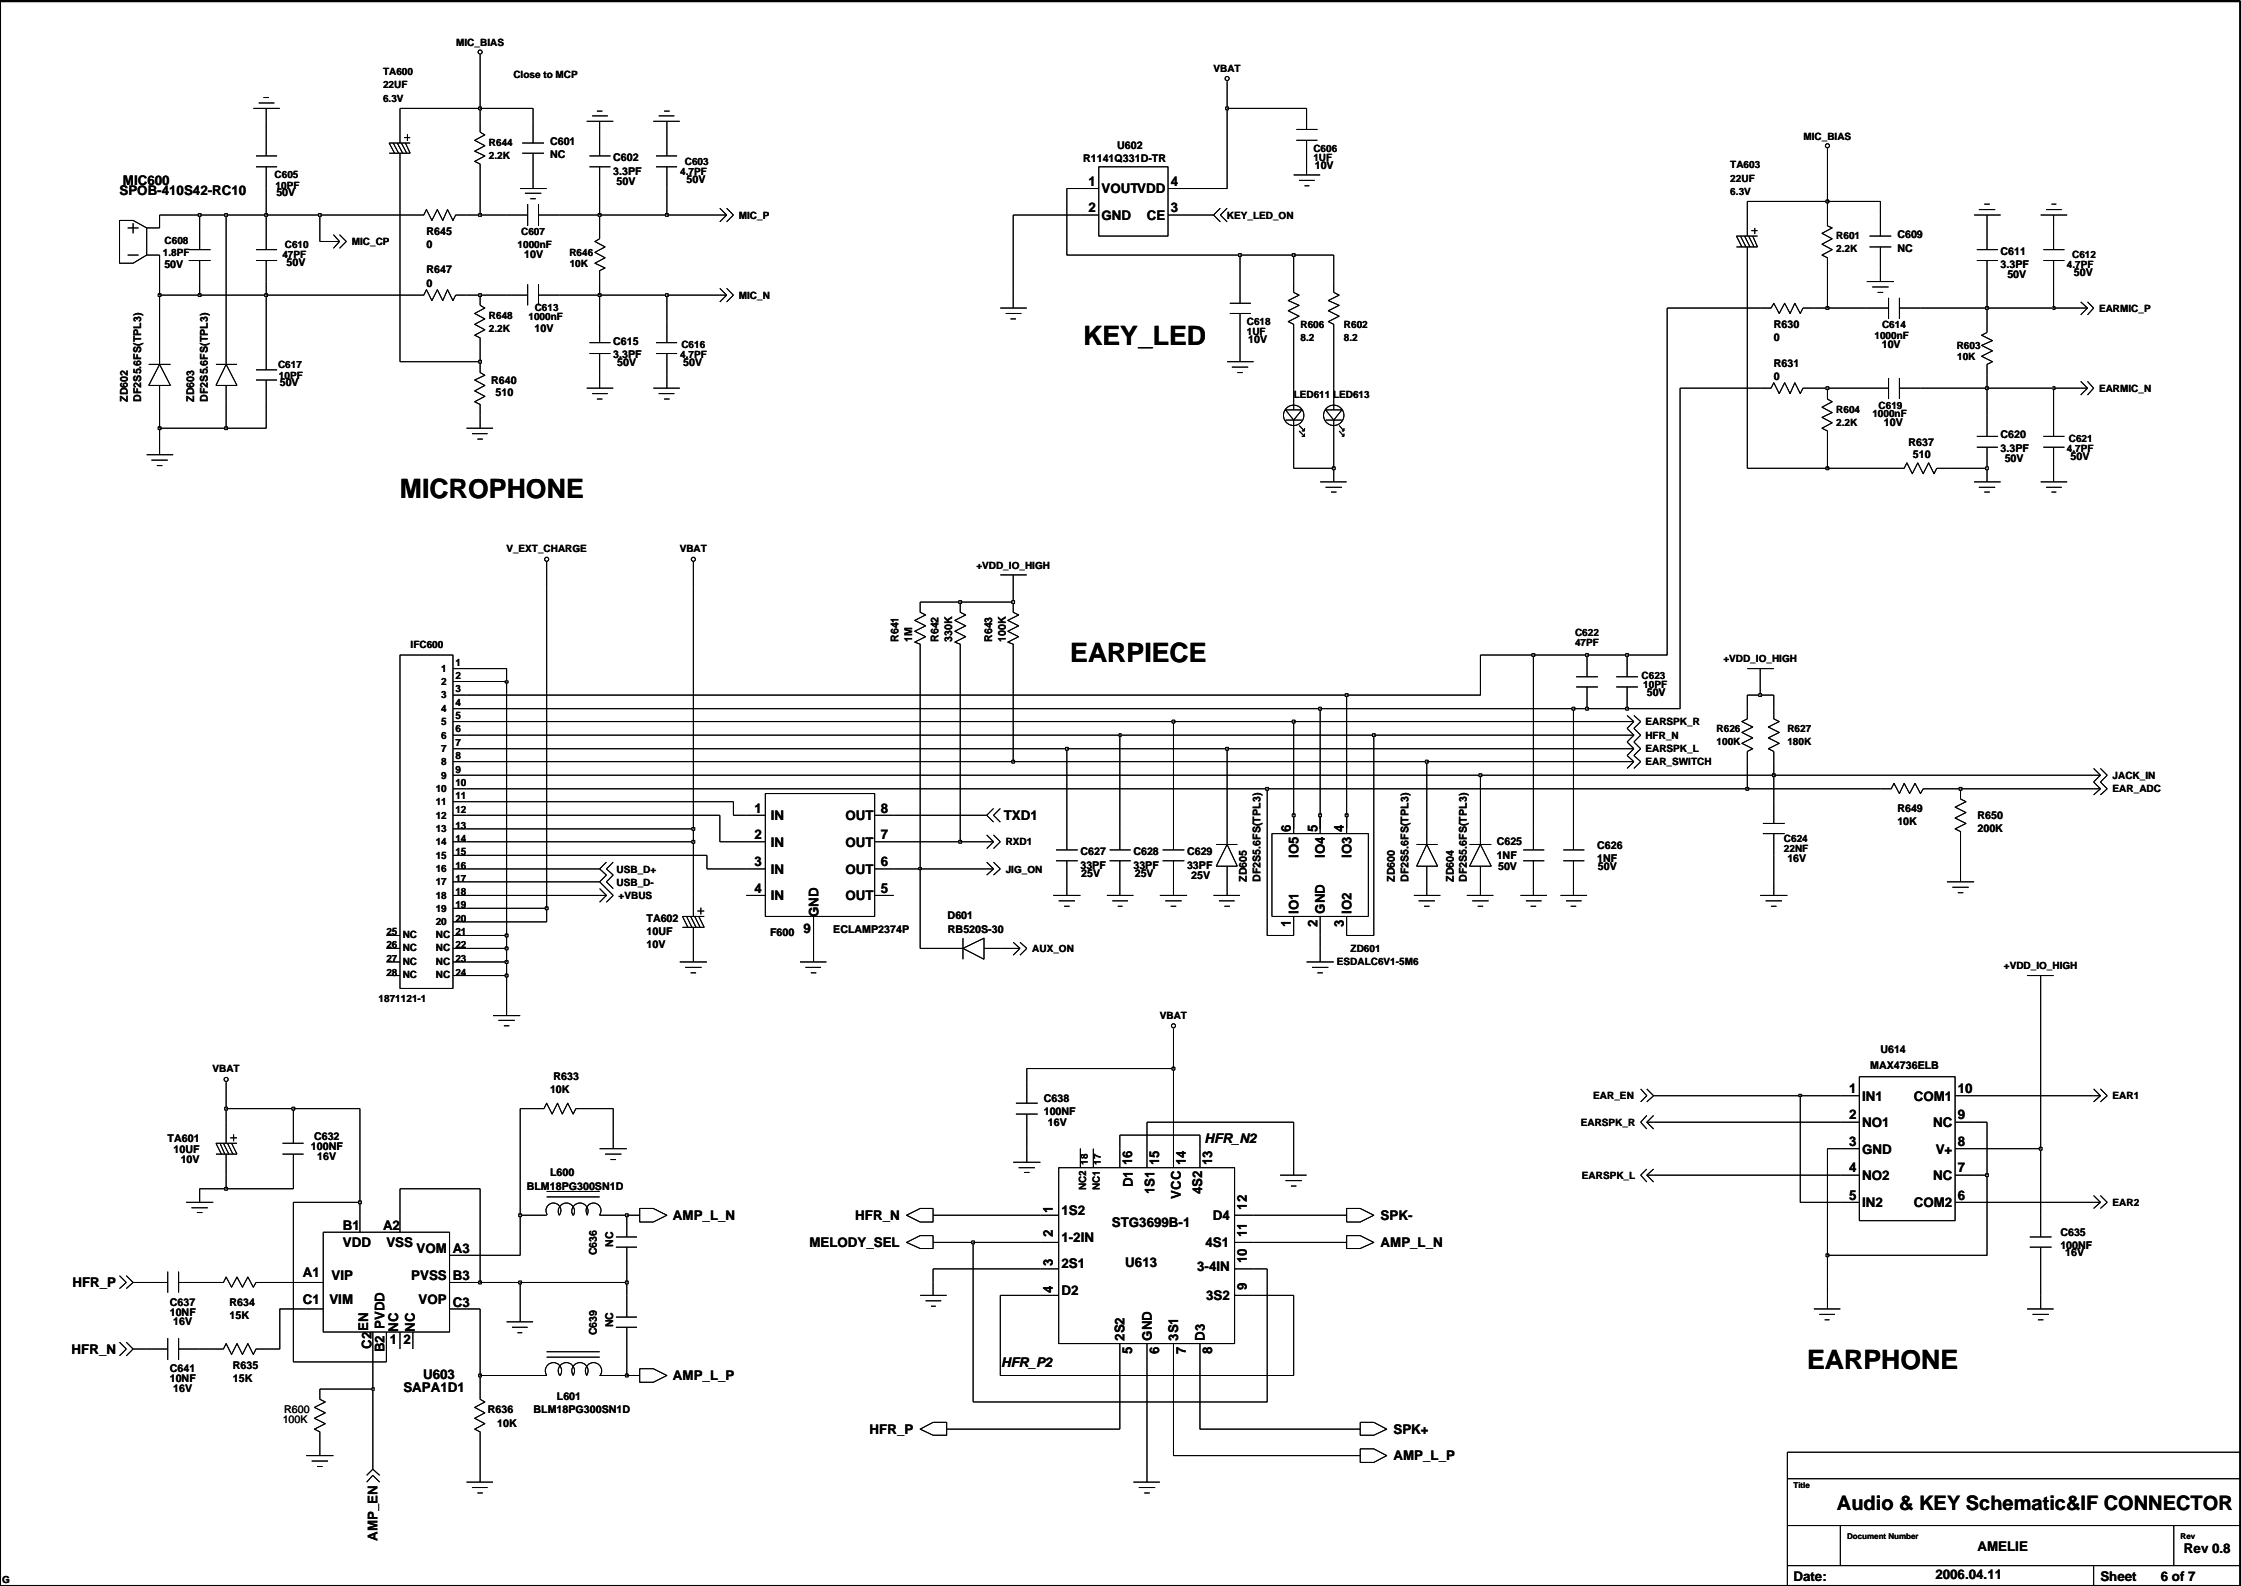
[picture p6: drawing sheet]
<svg xmlns="http://www.w3.org/2000/svg" width="279mm" height="198mm" viewBox="0 0 279 198" stroke-linecap="round" stroke-linejoin="round" font-family="sans-serif">
<defs><g id="words">
<g font-size="3.3">
<text x="135" y="43">KEY_LED</text>
<text x="49.9" y="62.1">MICROPHONE</text>
<text x="133.4" y="82.5">EARPIECE</text>
<text x="225.3" y="170.7">EARPHONE</text>
</g>
<text font-size="2.5" x="229" y="188.3">Audio &amp; KEY Schematic&amp;IF CONNECTOR</text>
<g font-size="1.7">
<text x="15.3" y="23.1">MIC600</text>
<text x="135.7" y="23.2">1</text>
<text x="146" y="23.2">4</text>
<text x="14.9" y="24.3">SPOB-410S42-RC10</text>
<text x="135.7" y="26.5">2</text>
<text x="137.3" y="27.4">GND</text>
<text x="137.3" y="24.1">VOUTVDD</text>
<text x="143" y="27.4">CE</text>
<text x="146" y="26.5">3</text>
<text x="94.1" y="101.3">1</text>
<text x="109.8" y="101.3">8</text>
<text x="94.1" y="104.6">2</text>
<text x="96.1" y="102.3">IN</text>
<text x="96.1" y="105.6">IN</text>
<text x="105.4" y="102.3">OUT</text>
<text x="105.4" y="105.6">OUT</text>
<text x="109.8" y="104.6">7</text>
<text x="125.1" y="102.3">TXD1</text>
<text x="161" y="103.7" transform="rotate(-90 161 103.7)">6</text>
<text x="161.9" y="107" transform="rotate(-90 161.9 107)">IO5</text>
<text x="164.3" y="103.7" transform="rotate(-90 164.3 103.7)">5</text>
<text x="165.2" y="107" transform="rotate(-90 165.2 107)">IO4</text>
<text x="167.6" y="103.7" transform="rotate(-90 167.6 103.7)">4</text>
<text x="168.5" y="107" transform="rotate(-90 168.5 107)">IO3</text>
<text x="94.1" y="108">3</text>
<text x="94.1" y="111.3">4</text>
<text x="96.1" y="108.9">IN</text>
<text x="96.1" y="112.2">IN</text>
<text x="105.4" y="108.9">OUT</text>
<text x="105.4" y="112.2">OUT</text>
<text x="109.8" y="108">6</text>
<text x="109.8" y="111.3">5</text>
<text x="161.9" y="113.9" transform="rotate(-90 161.9 113.9)">IO1</text>
<text x="165.2" y="113.9" transform="rotate(-90 165.2 113.9)">GND</text>
<text x="168.5" y="113.9" transform="rotate(-90 168.5 113.9)">IO2</text>
<text x="100.2" y="116.3">9</text>
<text x="102" y="114.3" transform="rotate(-90 102 114.3)">GND</text>
<text x="161" y="115.5" transform="rotate(-90 161 115.5)">1</text>
<text x="164.3" y="115.5" transform="rotate(-90 164.3 115.5)">2</text>
<text x="167.6" y="115.5" transform="rotate(-90 167.6 115.5)">3</text>
<text x="230.6" y="136.3">1</text>
<text x="232.2" y="137.2">IN1</text>
<text x="238.6" y="137.2">COM1</text>
<text x="244.1" y="136.3">10</text>
<text x="150.2" y="142.6">HFR_N2</text>
<text x="230.6" y="139.6">2</text>
<text x="230.6" y="142.9">3</text>
<text x="232.2" y="140.5">NO1</text>
<text x="232.2" y="143.8">GND</text>
<text x="241" y="140.5">NC</text>
<text x="241.3" y="143.8">V+</text>
<text x="244.1" y="142.9">8</text>
<text x="244.1" y="139.6">9</text>
<text x="141.2" y="145.3" transform="rotate(-90 141.2 145.3)">16</text>
<text x="141.2" y="148.1" transform="rotate(-90 141.2 148.1)">D1</text>
<text x="143.9" y="148.9" transform="rotate(-90 143.9 148.9)">1S1</text>
<text x="144.5" y="145.3" transform="rotate(-90 144.5 145.3)">15</text>
<text x="147.2" y="149.4" transform="rotate(-90 147.2 149.4)">VCC</text>
<text x="147.8" y="145.3" transform="rotate(-90 147.8 145.3)">14</text>
<text x="149.9" y="148.9" transform="rotate(-90 149.9 148.9)">4S2</text>
<text x="151.1" y="145.3" transform="rotate(-90 151.1 145.3)">13</text>
<text x="230.6" y="146.2">4</text>
<text x="230.6" y="149.6">5</text>
<text x="232.2" y="147.1">NO2</text>
<text x="241" y="147.1">NC</text>
<text x="244.1" y="149.6">6</text>
<text x="244.1" y="146.2">7</text>
<text x="42.8" y="155.5">VDD</text>
<text x="42.8" y="153.4">B1</text>
<text x="47.8" y="153.4">A2</text>
<text x="48.2" y="155.5">VSS</text>
<text x="83.9" y="152.1">AMP_L_N</text>
<text x="100.9" y="155.5">MELODY_SEL</text>
<text x="106.6" y="152.1">HFR_N</text>
<text x="131.2" y="154.2" transform="rotate(-90 131.2 154.2)">2</text>
<text x="131.2" y="151.2" transform="rotate(-90 131.2 151.2)">1</text>
<text x="132.3" y="154.8">1-2IN</text>
<text x="132.3" y="151.4">1S2</text>
<text x="138.6" y="153">STG3699B-1</text>
<text x="150.3" y="155.5">4S1</text>
<text x="151.2" y="152.1">D4</text>
<text x="155.5" y="154.2" transform="rotate(-90 155.5 154.2)">11</text>
<text x="155.5" y="150.8" transform="rotate(-90 155.5 150.8)">12</text>
<text x="172.1" y="155.5">AMP_L_N</text>
<text x="172.1" y="152.1">SPK-</text>
<text x="232.2" y="150.5">IN2</text>
<text x="238.6" y="150.5">COM2</text>
<text x="9" y="160.5">HFR_P</text>
<text x="37.8" y="159.2">A1</text>
<text x="41.3" y="159.7">VIP</text>
<text x="51.3" y="159.7">PVSS</text>
<text x="51.9" y="156.3">VOM</text>
<text x="56.5" y="156.3">A3</text>
<text x="56.5" y="159.7">B3</text>
<text x="131.2" y="161.2" transform="rotate(-90 131.2 161.2)">4</text>
<text x="131.2" y="157.9" transform="rotate(-90 131.2 157.9)">3</text>
<text x="132.3" y="161.4">D2</text>
<text x="132.3" y="158.1">2S1</text>
<text x="140.3" y="158">U613</text>
<text x="149.3" y="158.5">3-4IN</text>
<text x="155.5" y="160.8" transform="rotate(-90 155.5 160.8)">9</text>
<text x="155.5" y="157.5" transform="rotate(-90 155.5 157.5)">10</text>
<text x="37.8" y="162.5">C1</text>
<text x="41.1" y="162.5">VIM</text>
<text x="45.9" y="165.9" transform="rotate(-90 45.9 165.9)">EN</text>
<text x="47.9" y="165.7" transform="rotate(-90 47.9 165.7)">PVDD</text>
<text x="48.6" y="167.5">1</text>
<text x="49.6" y="166" transform="rotate(-90 49.6 166)">NC</text>
<text x="50.3" y="167.5">2</text>
<text x="51.7" y="166" transform="rotate(-90 51.7 166)">NC</text>
<text x="52.2" y="162.5">VOP</text>
<text x="56.5" y="163">C3</text>
<text x="140.2" y="167.2" transform="rotate(-90 140.2 167.2)">2S2</text>
<text x="143.6" y="167.2" transform="rotate(-90 143.6 167.2)">GND</text>
<text x="146.9" y="167.2" transform="rotate(-90 146.9 167.2)">3S1</text>
<text x="150.2" y="167.2" transform="rotate(-90 150.2 167.2)">D3</text>
<text x="150.4" y="162.1">3S2</text>
<text x="8.9" y="168.8">HFR_N</text>
<text x="46.3" y="168.2" transform="rotate(-90 46.3 168.2)">C2</text>
<text x="47.9" y="168.6" transform="rotate(-90 47.9 168.6)">B2</text>
<text x="50.3" y="173.6">SAPA1D1</text>
<text x="52.7" y="171.9">U603</text>
<text x="83.9" y="172.1">AMP_L_P</text>
<text x="124.8" y="170.4">HFR_P2</text>
<text x="141.2" y="168.8" transform="rotate(-90 141.2 168.8)">5</text>
<text x="144.5" y="168.8" transform="rotate(-90 144.5 168.8)">6</text>
<text x="147.8" y="168.8" transform="rotate(-90 147.8 168.8)">7</text>
<text x="151.1" y="168.8" transform="rotate(-90 151.1 168.8)">8</text>
<text x="108.4" y="178.8">HFR_P</text>
<text x="173.7" y="178.8">SPK+</text>
<text x="173.7" y="182.1">AMP_L_P</text>
<text x="47.1" y="192.2" transform="rotate(-90 47.1 192.2)">AMP_EN</text>
<text x="223.6" y="197.1">Date:</text>
<text x="241.3" y="196.9">2006.04.11</text>
<text x="246.5" y="193.4">AMELIE</text>
<text x="261.9" y="197.1">Sheet</text>
<text x="269.4" y="197.1">6 of 7</text>
<text x="272.3" y="193.7">Rev 0.8</text>
</g>
<g font-size="1.3">
<text x="68.6" y="18.1">C601</text>
<text x="68.6" y="19.7">NC</text>
<text x="76.5" y="20.1">C602</text>
<text x="76.5" y="21.8">3.3PF</text>
<text x="76.9" y="23.1">50V</text>
<text x="85.6" y="22.8">50V</text>
<text x="135" y="20.2">R1141Q331D-TR</text>
<text x="139.3" y="18.6">U602</text>
<text x="163.9" y="21.1">10V</text>
<text x="34.5" y="24.5">50V</text>
<text x="53.2" y="29.3">R645</text>
<text x="236.6" y="29.7">C609</text>
<text x="20.5" y="33.4">50V</text>
<text x="35.7" y="33.2">50V</text>
<text x="53.2" y="34.1">R647</text>
<text x="53.2" y="35.8">0</text>
<text x="53.2" y="31">0</text>
<text x="65.4" y="32.2">10V</text>
<text x="236.6" y="31.4">NC</text>
<text x="249.4" y="31.8">C611</text>
<text x="249.4" y="33.4">3.3PF</text>
<text x="250.3" y="34.7">50V</text>
<text x="258.6" y="34.4">50V</text>
<text x="66.6" y="41.4">10V</text>
<text x="221.1" y="40.9">R630</text>
<text x="61.3" y="47.9">R640</text>
<text x="76.5" y="43">C615</text>
<text x="76.5" y="44.7">3.3PF</text>
<text x="77" y="45.6">50V</text>
<text x="85.2" y="45.6">50V</text>
<text x="155.6" y="42.7">10V</text>
<text x="221.1" y="47.4">0</text>
<text x="221.1" y="45.8">R631</text>
<text x="221.1" y="42.6">0</text>
<text x="234.6" y="43.4">10V</text>
<text x="15.9" y="50.1" transform="rotate(-90 15.9 50.1)">ZD602</text>
<text x="17.6" y="50.1" transform="rotate(-90 17.6 50.1)">DF2S5.6FS(TPL3)</text>
<text x="24.2" y="50.1" transform="rotate(-90 24.2 50.1)">ZD603</text>
<text x="25.9" y="50.1" transform="rotate(-90 25.9 50.1)">DF2S5.6FS(TPL3)</text>
<text x="34.9" y="48.2">50V</text>
<text x="61.8" y="49.4">510</text>
<text x="234.9" y="53.1">10V</text>
<text x="238" y="55.6">R637</text>
<text x="238.5" y="57.1">510</text>
<text x="249.4" y="56.4">3.3PF</text>
<text x="249.4" y="54.7">C620</text>
<text x="249.9" y="57.6">50V</text>
<text x="258.1" y="57.3">50V</text>
<text x="112" y="80.1" transform="rotate(-90 112 80.1)">R641</text>
<text x="113.7" y="80.1" transform="rotate(-90 113.7 80.1)">1M</text>
<text x="117" y="80.1" transform="rotate(-90 117 80.1)">R642</text>
<text x="118.7" y="80.1" transform="rotate(-90 118.7 80.1)">330K</text>
<text x="123.7" y="80.1" transform="rotate(-90 123.7 80.1)">R643</text>
<text x="125.4" y="80.1" transform="rotate(-90 125.4 80.1)">100K</text>
<text x="205.3" y="86.8">50V</text>
<text x="236.6" y="101.2">R649</text>
<text x="134.7" y="106.6">C627</text>
<text x="141.3" y="106.6">C628</text>
<text x="148" y="106.6">C629</text>
<text x="186.6" y="105.4">C625</text>
<text x="186.6" y="107.1">1NF</text>
<text x="199.1" y="105.8">C626</text>
<text x="199.1" y="107.5">1NF</text>
<text x="222.8" y="107.5">16V</text>
<text x="236.6" y="102.9">10K</text>
<text x="246.5" y="102.1">R650</text>
<text x="246.5" y="103.7">200K</text>
<text x="134.7" y="108.3">33PF</text>
<text x="134.8" y="109.3">25V</text>
<text x="141.3" y="108.3">33PF</text>
<text x="141.5" y="109.3">25V</text>
<text x="148" y="108.3">33PF</text>
<text x="148.5" y="109.6">25V</text>
<text x="155.4" y="110" transform="rotate(-90 155.4 110)">ZD605</text>
<text x="157.1" y="110" transform="rotate(-90 157.1 110)">DF2S5.6FS(TPL3)</text>
<text x="173.9" y="110" transform="rotate(-90 173.9 110)">ZD600</text>
<text x="175.6" y="110" transform="rotate(-90 175.6 110)">DF2S5.6FS(TPL3)</text>
<text x="181.3" y="110" transform="rotate(-90 181.3 110)">ZD604</text>
<text x="182.9" y="110" transform="rotate(-90 182.9 110)">DF2S5.6FS(TPL3)</text>
<text x="186.8" y="108.4">50V</text>
<text x="199.2" y="108.4">50V</text>
<text x="80.6" y="114.9">TA602</text>
<text x="80.6" y="116.6">10UF</text>
<text x="80.6" y="118.2">10V</text>
<text x="96" y="116.7">F600</text>
<text x="103.9" y="116.3">ECLAMP2374P</text>
<text x="118.1" y="114.6">D601</text>
<text x="118.2" y="116.3">RB520S-30</text>
<text x="234.4" y="131.3">U614</text>
<text x="68.6" y="136.3">10K</text>
<text x="69" y="134.6">R633</text>
<text x="130.1" y="137.4">C638</text>
<text x="233.2" y="133.3">MAX4736ELB</text>
<text x="20.9" y="142.4">TA601</text>
<text x="21.6" y="143.8">10UF</text>
<text x="38.8" y="143.3">100NF</text>
<text x="39.2" y="142.1">C632</text>
<text x="130.1" y="139.1">100NF</text>
<text x="130.6" y="140.5">16V</text>
<text x="22.5" y="145">10V</text>
<text x="39.5" y="144.6">16V</text>
<text x="65.7" y="148.4">BLM18PG300SN1D</text>
<text x="68.6" y="146.6">L600</text>
<text x="76.5" y="155.5" transform="rotate(-90 76.5 155.5)">NC</text>
<text x="256.9" y="154.1">C635</text>
<text x="256.9" y="155.7">100NF</text>
<text x="74.4" y="156.5" transform="rotate(-90 74.4 156.5)">C636</text>
<text x="257.5" y="156.6">16V</text>
<text x="21.2" y="162.8">C637</text>
<text x="21.2" y="164.1">10NF</text>
<text x="21.6" y="165.2">16V</text>
<text x="28.6" y="162.8">R634</text>
<text x="28.6" y="164.5">15K</text>
<text x="74.4" y="166.5" transform="rotate(-90 74.4 166.5)">C639</text>
<text x="76.5" y="165.5" transform="rotate(-90 76.5 165.5)">NC</text>
<text x="21.2" y="172.4">10NF</text>
<text x="21.2" y="171.1">C641</text>
<text x="21.6" y="173.6">16V</text>
<text x="29" y="170.7">R635</text>
<text x="29" y="172.4">15K</text>
<text x="35.2" y="177.5">100K</text>
<text x="35.4" y="176.2">R600</text>
<text x="60.8" y="176.2">R636</text>
<text x="62" y="177.9">10K</text>
<text x="66.5" y="176.2">BLM18PG300SN1D</text>
<text x="69.4" y="174.5">L601</text>
</g>
<g font-size="1.2">
<text x="56.9" y="5.8">MIC_BIAS</text>
<text x="47.8" y="9.4">TA600</text>
<text x="47.8" y="11">22UF</text>
<text x="64" y="9.7">Close to MCP</text>
<text x="151.3" y="9">VBAT</text>
<text x="47.8" y="12.7">6.3V</text>
<text x="224.9" y="17.4">MIC_BIAS</text>
<text x="34.2" y="22.2">C605</text>
<text x="34.4" y="23.5">10PF</text>
<text x="61" y="19.8">2.2K</text>
<text x="61" y="18.2">R644</text>
<text x="84.8" y="21.8">4.7PF</text>
<text x="85.4" y="20.5">C603</text>
<text x="163.7" y="20.1">1UF</text>
<text x="163.7" y="18.9">C606</text>
<text x="215.7" y="22.7">22UF</text>
<text x="215.7" y="21">TA603</text>
<text x="65" y="29.3">C607</text>
<text x="92.1" y="27.3">MIC_P</text>
<text x="153" y="27.3">KEY_LED_ON</text>
<text x="215.7" y="24.3">6.3V</text>
<text x="228.9" y="29.8">R601</text>
<text x="20.3" y="31.9">1.8PF</text>
<text x="20.5" y="30.4">C608</text>
<text x="35.2" y="32.2">47PF</text>
<text x="35.5" y="31">C610</text>
<text x="43.9" y="30.6">MIC_CP</text>
<text x="64.5" y="31">1000nF</text>
<text x="71" y="31.9">R646</text>
<text x="71" y="33.2">10K</text>
<text x="228.9" y="31.5">2.2K</text>
<text x="257.7" y="33.4">4.7PF</text>
<text x="258.4" y="32.2">C612</text>
<text x="61" y="41.5">2.2K</text>
<text x="61" y="39.8">R648</text>
<text x="65.9" y="39.8">1000nF</text>
<text x="66.7" y="38.8">C613</text>
<text x="92.1" y="37.3">MIC_N</text>
<text x="155.4" y="40.5">C618</text>
<text x="155.4" y="41.8">1UF</text>
<text x="162.1" y="40.9">R606</text>
<text x="167.6" y="40.9">R602</text>
<text x="234.6" y="40.9">C614</text>
<text x="261.7" y="38.9">EARMIC_P</text>
<text x="34.7" y="45.9">C617</text>
<text x="34.8" y="47.2">10PF</text>
<text x="84.8" y="44.7">4.7PF</text>
<text x="85" y="43.4">C616</text>
<text x="162.1" y="42.6">8.2</text>
<text x="167.6" y="42.6">8.2</text>
<text x="233.7" y="42.2">1000nF</text>
<text x="244" y="43.5">R603</text>
<text x="244" y="44.9">10K</text>
<text x="161.3" y="49.7">LED611 LED613</text>
<text x="228.9" y="51.4">R604</text>
<text x="228.9" y="53.1">2.2K</text>
<text x="233.4" y="52">1000nF</text>
<text x="234.2" y="50.9">C619</text>
<text x="261.7" y="48.9">EARMIC_N</text>
<text x="257.7" y="56.4">4.7PF</text>
<text x="257.9" y="55.1">C621</text>
<text x="63.1" y="68.8">V_EXT_CHARGE</text>
<text x="84.7" y="68.8">VBAT</text>
<text x="121.7" y="71">+VDD_IO_HIGH</text>
<text x="51.2" y="80.8">IFC600</text>
<text x="55" y="83.8">1</text>
<text x="56.8" y="83">1</text>
<text x="196.4" y="79.3">C622</text>
<text x="196.4" y="80.6">47PF</text>
<text x="214.9" y="82.6">+VDD_IO_HIGH</text>
<text x="55" y="85.4">2</text>
<text x="55" y="87.1">3</text>
<text x="55" y="88.8">4</text>
<text x="56.8" y="84.7">2</text>
<text x="56.8" y="86.3">3</text>
<text x="56.8" y="88">4</text>
<text x="56.8" y="89.6">5</text>
<text x="204.7" y="84.6">C623</text>
<text x="204.9" y="85.8">10PF</text>
<text x="55" y="90.4">5</text>
<text x="55" y="92.1">6</text>
<text x="55" y="93.8">7</text>
<text x="55" y="95.4">8</text>
<text x="56.8" y="91.3">6</text>
<text x="56.8" y="93">7</text>
<text x="56.8" y="94.6">8</text>
<text x="205.1" y="95.4">EAR_SWITCH</text>
<text x="205.1" y="92.1">HFR_N</text>
<text x="205.1" y="90.4">EARSPK_R</text>
<text x="205.1" y="93.8">EARSPK_L</text>
<text x="214" y="92.9">100K</text>
<text x="214" y="91.2">R626</text>
<text x="222.8" y="91.2">R627</text>
<text x="222.8" y="92.9">180K</text>
<text x="54.3" y="98.8">10</text>
<text x="54.3" y="100.4">11</text>
<text x="55" y="97.1">9</text>
<text x="56.8" y="99.6">11</text>
<text x="56.8" y="101.3">12</text>
<text x="56.8" y="98">10</text>
<text x="56.8" y="96.3">9</text>
<text x="263.4" y="98.8">EAR_ADC</text>
<text x="263.4" y="97.1">JACK_IN</text>
<text x="54.3" y="102.1">12</text>
<text x="54.3" y="103.7">13</text>
<text x="54.3" y="105.4">14</text>
<text x="54.3" y="107.1">15</text>
<text x="56.8" y="103.3">13</text>
<text x="56.8" y="105">14</text>
<text x="56.8" y="106.6">15</text>
<text x="125.4" y="105.4">RXD1</text>
<text x="222.4" y="106.2">22NF</text>
<text x="222.4" y="105">C624</text>
<text x="54.3" y="108.7">16</text>
<text x="54.3" y="110.4">17</text>
<text x="54.3" y="112.1">18</text>
<text x="54.3" y="113.7">19</text>
<text x="56.8" y="108.3">16</text>
<text x="56.8" y="110">17</text>
<text x="56.8" y="111.6">18</text>
<text x="56.8" y="113.3">19</text>
<text x="76.9" y="108.8">USB_D+</text>
<text x="76.9" y="110.4">USB_D-</text>
<text x="77.1" y="112.1">+VBUS</text>
<text x="125.4" y="108.8">JIG_ON</text>
<text x="48.2" y="119.9">27</text>
<text x="48.2" y="116.6">25</text>
<text x="48.2" y="118.2">26</text>
<text x="50.2" y="117">NC</text>
<text x="50.2" y="118.6">NC</text>
<text x="54.3" y="115.4">20</text>
<text x="54.3" y="117">NC</text>
<text x="54.3" y="118.6">NC</text>
<text x="56.8" y="114.9">20</text>
<text x="56.8" y="116.6">21</text>
<text x="56.8" y="118.2">22</text>
<text x="56.8" y="119.9">23</text>
<text x="128.7" y="118.7">AUX_ON</text>
<text x="168.4" y="118.7">ZD601</text>
<text x="47.2" y="124.9">1871121-1</text>
<text x="48.2" y="121.6">28</text>
<text x="50.2" y="122">NC</text>
<text x="50.2" y="120.3">NC</text>
<text x="54.3" y="120.3">NC</text>
<text x="54.3" y="122">NC</text>
<text x="56.8" y="121.6">24</text>
<text x="166.7" y="120.3">ESDALC6V1-5M6</text>
<text x="249.8" y="120.8">+VDD_IO_HIGH</text>
<text x="144.6" y="127.1">VBAT</text>
<text x="26.5" y="133.7">VBAT</text>
<text x="198.6" y="137.1">EAR_EN</text>
<text x="263.4" y="137.1">EAR1</text>
<text x="197.1" y="140.4">EARSPK_R</text>
<text x="135.4" y="148.4" transform="rotate(-90 135.4 148.4)">NC2</text>
<text x="135.6" y="145.3" transform="rotate(-90 135.6 145.3)">18</text>
<text x="137.1" y="148.4" transform="rotate(-90 137.1 148.4)">NC1</text>
<text x="137.2" y="145.3" transform="rotate(-90 137.2 145.3)">17</text>
<text x="197.2" y="147">EARSPK_L</text>
<text x="263.4" y="150.4">EAR2</text>
<text x=".3" y="197.4">G</text>
</g>
<g font-size="1">
<text x="223.6" y="185.6">Title</text>
<text x="230.3" y="191.9">Document Number</text>
<text x="271.9" y="191.9">Rev</text>
</g>
</g></defs>
<g fill="none" stroke="#000" stroke-width=".12">
<path d="M31.6 13.5h3.3M31.9 19.4h2.6M32.3 12.8h1.9M32.9 12.2h.6M33.2 13.5v1.6M33.2 16.8v2.6M49 17.8l.7 1.3M49.5 17.8l.7 1.3M49.9 15.1v2.7M49.9 19.1v2.7M50 17.8l.7 1.3M50.4 17.2h.7"/>
<path d="M50.5 17.8l.6 1.3h-2.6M50.8 16.7v.9M51.1 17.8h-2.6l.7 1.3M59.9 15.1v1.4l.6 .3-1.3 .7 1.3 .7-1.3 .7 1.3 .5-1.3 .7 .7 .4v1.3M59.9 6.8v3.3M65.1 17.8h2.7M65.1 19.1h2.7M66.5 15.1v2.7M66.5 19.1v4.4M73.2 15.1h3.3M73.5 19.4h2.6M73.8 14.4h2"/>
<path d="M74.4 13.9h.7M74.8 15.1v4.3M81.4 15.1h3.4M81.8 19.4h2.6M82.1 14.4h2M82.8 13.9h.7M83.1 15.1v4.3M153 10.1v3.4M161.6 17.5h2.7M161.6 16.1h2.7M162.9 13.5v2.6M162.9 17.5v4.3"/>
<path d="M227.8 18.5v3.3M15.9 28.4h1.4M15.9 31.8h1.4M16.6 27.8v1.3M18.3 28.4l-1.7-.9h-1.7v5.3h1.7l1.7-1h1.6M18.3 28.4v3.4M18.3 28.4h1.6M23.5 32.5h2.7M23.5 31.1h2.7M24.9 28.4v2.7M24.9 32.5v2.6M31.9 32.5h2.6"/>
<path d="M31.9 31.1h2.6M31.9 20.8h2.6M33.2 20.8v2.7M33.2 28.4v2.7M33.2 32.5v2.6M41.6 29.3l.7 .8-.7 .9M41.6 30.1h.7M42.3 29.3l.9 .8-.9 .9M51.5 36.8h1.3l.4-.7 .6 1.4 .7-1.4 .7 1.4 .6-1.4 .7 1.4 .3-.7h1.4M51.5 26.8h1.3l.4-.7 .6 1.4 .7-1.4 .7 1.4 .6-1.4 .7 1.4 .3-.7h1.4M59.9 36.8v1.3l.6 .3-1.3 .7 1.3 .7-1.3 .6 1.3 .7-1.3 .7 .7 .3v1.3M63.2 36.8h2.6"/>
<path d="M63.2 26.8h2.6M64.9 23.5h3.3M65.4 24.1h2.1M65.8 25.5v2.7M65.8 35.4v2.7M66.1 24.8h.7M67.1 36.8h2.7M67.1 26.8h2.7M67.1 25.5v2.7M67.1 35.4v2.7M73.5 20.8h2.6M74.8 28.4v1.4l-.6 .3 1.2 .7-1.2 .7 1.2 .6-1.2 .7 1.2 .6-.6 .4v1.3"/>
<path d="M74.8 20.8v2.7M81.8 20.8h2.6M83.1 20.8v2.7M89.7 36.8h.9M89.7 26.8h.9M89.7 26l.9 .8M89.7 36l.9 .8M90.6 26l.8 .8-.8 .9M90.6 26.8l-.9 .9M90.6 36l.8 .8-.8 .8M90.6 36.8l-.9 .8M124.7 38.4h3.3"/>
<path d="M125.4 39.1h1.9M126 39.8h.7M126.3 36.8v1.6M134.7 26.8h2.3M134.7 23.5h2.3M137 20.8h8.6v8.6h-8.6zM145.6 26.8h2.4M145.6 23.5h2.4M152.1 26l-.8 .8 .8 .9M153 26l-.9 .8 .9 .9M153.3 39.1h2.7M153.3 37.8h2.7"/>
<path d="M154.6 35.1v2.7M154.6 39.1v2.7M161.3 35.1v1.4l.7 .3-1.4 .7 1.4 .6-1.4 .6 1.4 .7-1.4 .7 .7 .3v1.4M161.3 21.8h3.3M162 22.5h1.9M162.6 23.2h.6M166.3 35.1v1.4l.7 .3-1.4 .7 1.4 .6-1.4 .6 1.4 .7-1.4 .7 .7 .3v1.4M217 29.4l.7 1.4M217.5 29.4l.7 1.4M217.8 26.8v2.6M217.8 30.8v2.6M218 29.4l.7 1.4"/>
<path d="M218.4 28.8h.7M218.5 29.4l.6 1.4h-2.6M218.8 28.4v.8M219.1 29.4h-2.6l.7 1.4M219.5 38.4h1.3l.3-.6 .7 1.3 .7-1.3 .7 1.3 .6-1.3 .7 1.3 .3-.7h1.3M227.8 26.8v1.4l.6 .2-1.2 .7 1.2 .7-1.2 .6 1.2 .7-1.2 .7 .6 .3v1.3M232.7 38.4h2.8M232.7 35.1h3.4M233.1 30.8h2.7M233.1 29.4h2.7M233.4 35.8h2.1M234.1 36.5h.7"/>
<path d="M234.4 26.8v2.6M234.4 30.8v4.3M235.5 37.1v2.7M236.8 38.4h2.6M236.8 37.1v2.7M246.1 26.8h3.3M246.5 32.5h2.6M246.5 31.1h2.6M246.7 26.1h2.1M247.4 25.5h.7M247.7 26.8v4.3M247.7 32.5v2.6"/>
<path d="M254.4 26.8h3.3M254.8 32.5h2.6M254.8 31.1h2.6M255.1 26.1h1.9M255.8 25.5h.6M256 26.8v4.3M256 32.5v2.6M259.4 37.6l.9 .8-.9 .9M259.4 38.4h.9M260.3 37.6l.7 .8-.7 .9M18.3 56.7h3.3M18.5 45.4h2.8"/>
<path d="M18.9 57.4h2M19.6 58.1h.6M19.9 43.4v2M19.9 48.1v2M19.9 55.1v1.6M19.9 45.4l1.4 2.7h-2.8zM26.9 45.4h2.6M28.2 43.4v2M28.2 48.1v2M28.2 45.4l1.3 2.7h-2.6zM31.9 47.4h2.6M31.9 46.1h2.6"/>
<path d="M33.2 43.4v2.7M33.2 47.4v2.7M58.2 53.4h3.3M58.8 54.1h2M59.5 54.7h.7M59.9 45.1v1.4l.6 .3-1.3 .6 1.3 .7-1.3 .6 1.3 .7-1.3 .7 .7 .3v3M73.2 48.4h3.3M73.5 42.7h2.6M73.5 44.1h2.6M73.8 49.1h2M74.4 49.8h.7M74.8 40.1v2.6"/>
<path d="M74.8 44.1v4.3M81.4 48.4h3.4M81.8 42.7h2.6M81.8 44.1h2.6M82.1 49.1h2M82.8 49.8h.7M83.1 40.1v2.6M83.1 44.1v4.3M153 45.1h3.3M153.6 45.8h2M154.3 46.5h.6M154.6 43.4v1.7"/>
<path d="M160.3 51.1h2l-1 1.3zM160.3 52.4h2M161.3 48.4v2.7M161.3 52.4v2.7M162 53.7l.6 .7M162 53.1l.6 .6M162.3 54.4h.3M162.3 53.7h.3M162.6 53.4v.3M162.6 54.1v.3M165.3 51.1h2l-1 1.3zM165.3 52.4h2"/>
<path d="M166.3 48.4v2.7M166.3 52.4v2.7M166.3 58.4v1.7M167 53.7l.6 .7M167 53.1l.6 .6M167.3 54.4h.3M167.3 53.7h.3M167.6 53.4v.3M167.6 54.1v.3M219.5 48.4h1.3l.3-.7 .7 1.4 .7-1.4 .7 1.4 .6-1.4 .7 1.4 .3-.7h1.3M227.8 48.4v1.4l.6 .3-1.2 .7 1.2 .6-1.2 .6 1.2 .7-1.2 .7 .6 .3v1.4M232.7 48.4h2.8"/>
<path d="M235.5 47.1v2.7M236.1 58.4h1.3l.3-.7 .7 1.4 .7-1.4 .7 1.4 .7-1.4 .6 1.4 .4-.7h1.2M236.8 47.1v2.7M236.8 48.4h2.6M246.5 54.4h2.6M246.5 55.8h2.6M247.7 40.1v1.4l-.6 .3 1.3 .7-1.3 .6 1.3 .6-1.3 .7 1.3 .7-.7 .3v1.4M247.7 51.8v2.6M247.7 55.8v4.3M254.8 54.4h2.6M254.8 55.8h2.6M256 51.8v2.6"/>
<path d="M256 55.8v4.3M259.4 48.4h.9M259.4 47.6l.9 .8M260.3 47.6l.7 .8-.7 .8M260.3 48.4l-.9 .8M68.2 70.1v3.3M86.4 70.1v3.3M114.7 75.1v1.2l.7 .4-1.4 .7 1.4 .6-1.4 .7 1.4 .7-1.4 .7 .7 .2v1.4M119.7 75.1v1.2l.7 .4-1.4 .7 1.4 .6-1.4 .7 1.4 .7-1.4 .7 .7 .2v1.4M124.7 71.7h3.3M126.3 71.7v4.6l.7 .4-1.4 .7 1.4 .6-1.4 .7 1.4 .7-1.4 .7 .7 .2v1.4M164.6 60.1h3.3"/>
<path d="M165.3 60.8h2M165.9 61.4h.7M246.1 60.1h3.3M246.7 60.8h2.1M247.4 61.4h.7M254.4 60.1h3.3M255.1 60.8h1.9M255.8 61.4h.6M49.9 81.7h6.6v41.5h-6.6zM56.5 96.7h1.7M56.5 98.4h1.7M56.5 90h1.7"/>
<path d="M56.5 93.4h1.7M56.5 91.7h1.7M56.5 95h1.7M56.5 83.4h1.7M56.5 100h1.7M56.5 88.4h1.7M56.5 85h1.7M56.5 86.7h1.7M95.4 98.9h13.7v15.4h-13.7zM196.5 84.4h2.7M196.5 85.7h2.7M197.9 81.7v2.7"/>
<path d="M197.9 85.7v2.7M201.5 84.4h2.7M201.5 85.7h2.7M202.9 89.2l.8 .8M202.9 90h.8M202.9 93.4h.8M202.9 91.7h.8M202.9 95h.8M202.9 81.7v2.7M202.9 85.7v2.7M203.7 90l-.8 .8 .8 .9-.8 .8 .8 .9M203.7 89.2l.9 .8-.9 .8 .9 .9-.9 .8 .9 .9-.9 .8 .9 .8-.9 .8"/>
<path d="M203.7 93.4l-.8 .8 .8 .8M203.7 95l-.8 .8M217.8 88.4v1.2l-.6 .4 1.3 .6-1.3 .7 1.3 .7-1.3 .7 1.3 .7-.7 .3v1.3M217.8 83.4h3.3M219.5 83.4v3.3M221.1 88.4v1.2l.7 .4-1.3 .6 1.3 .7-1.3 .7 1.3 .7-1.3 .7 .6 .3v1.3M221.1 100v2.7M234.4 98.4h1.4l.3-.7 .7 1.2 .6-1.2 .7 1.2 .7-1.2 .6 1.2 .4-.5h1.3M244.4 98.4v1.2l.7 .4-1.3 .6 1.3 .7-1.3 .7 1.3 .7-1.3 .6 .6 .4v1.3M261 95.8l.9 .9M261 96.7h.9M261 98.4h.9"/>
<path d="M261.9 95.8l.8 .9-.8 .8 .8 .9-.8 .7M261.9 96.7l-.9 .8 .9 .9M261.9 98.4l-.9 .7M48.2 119.9h1.7M48.2 118.2h1.7M48.2 116.6h1.7M56.5 111.6h1.7M56.5 119.9h1.7M56.5 118.2h1.7M56.5 108.3h1.7M56.5 101.7h1.7M56.5 105h1.7"/>
<path d="M56.5 103.3h1.7M56.5 113.3h1.7M56.5 110h1.7M56.5 106.6h1.7M56.5 116.6h1.7M56.5 114.9h1.7M74.8 110.8l.8 .8-.8 .9M74.8 111.6h.8M75.6 107.5l-.8 .8 .8 .8-.8 .9 1.7 1.6-.9 .9M76.5 107.5l-.9 .8 .9 .8-.9 .9 .9 .8M84.8 119.9h3.3M85.6 114.3l.7 1.3"/>
<path d="M86.1 114.3l.7 1.3M86.4 111.6v2.7M86.4 115.6v4.3M86.6 114.3l.7 1.3M87 113.6h.8M87.1 114.3l.7 1.3h-2.7M87.4 113.2v.8M87.8 114.3h-2.7l.7 1.3M93 111.6h2.4M93 108.3h2.4M93 101.7h2.4M93 105h2.4"/>
<path d="M99.7 119.9h3.3M101.4 114.3v2.3M101.4 118.2v1.7M109.1 111.6h2.3M109.1 108.3h2.3M109.1 101.7h2.3M109.1 105h2.3M118 118.2h2.1M120.1 118.2l2.6-1.2v2.6zM120.1 117v2.6M122.7 118.2h2M123 104.1l.9 .9-.9 .8"/>
<path d="M123 107.5l.9 .8M123 108.3h.9M123 105h.9M123.9 100.8l-.9 .9 .9 .8M123.9 107.5l.8 .8-.8 .8M123.9 108.3l-.9 .8M123.9 104.1l.8 .9-.8 .8M124.7 100.8l-.8 .9 .8 .8M126.3 118.2h.9M126.3 117.5l.9 .7M127.2 117.5l.8 .7-.8 .9M127.2 118.2l-.9 .9"/>
<path d="M131.3 111.6h3.4M131.7 106h2.7M131.7 107.3h2.7M132 112.3h2M132.7 113h.6M133 103.3v2.7M133 107.3v4.3M138 111.6h3.3M138.3 106h2.7M138.3 107.3h2.7M138.7 112.3h1.9M139.4 113h.6"/>
<path d="M139.6 103.3v2.7M139.6 107.3v4.3M144.6 111.6h3.4M144.9 106h2.8M144.9 107.3h2.8M145.3 112.3h2M146 113h.6M146.3 103.3v2.7M146.3 107.3v4.3M151.3 111.6h3.3M151.6 105.3h2.7M152 112.3h1.9"/>
<path d="M152.7 113h.6M153 105.3l1.3 2.7h-2.7zM153 103.3v2M153 108v3.6M158.6 103.9h12v10.4h-12zM161.3 101.7v2.2M161.3 114.3v2.3M162.9 119.9h3.4M164.6 101.7v2.2M164.6 114.3v2.3M164.6 118.2v1.7M167.9 101.7v2.2"/>
<path d="M167.9 114.3v2.3M176.3 111.6h3.3M176.6 105.3h2.6M176.9 112.3h2M177.5 113h.7M177.9 105.3l1.3 2.7h-2.6zM177.9 103.3v2M177.9 108v3.6M182.9 111.6h3.3M183.2 105.3h2.7M183.6 112.3h2M184.2 113h.7"/>
<path d="M184.6 105.3l1.3 2.7h-2.7zM184.6 103.3v2M184.6 108v3.6M189.6 111.6h3.3M189.9 106h2.6M189.9 107.3h2.6M190.2 112.3h2M190.8 113h.7M191.2 103.3v2.7M191.2 107.3v4.3M194.6 111.6h3.3M194.9 106h2.6"/>
<path d="M194.9 107.3h2.6M195.2 112.3h2M195.8 113h.7M196.2 103.3v2.7M196.2 107.3v4.3M219.5 111.6h3.3M219.8 103.9h2.7M219.8 102.7h2.7M220.1 112.3h2.1M220.8 113h.7M221.1 103.9v2.7M221.1 110v1.6"/>
<path d="M242.7 110h3.4M243.4 110.6h2M244.1 111.3h.7M244.4 108.3v1.7M28.2 134.9v3.3M28.2 139.9v2.6M36.6 139.9v2.6M48.2 121.6h1.7M56.5 121.6h1.7M61.5 126.6h3.4M62.1 127.2h2.1M62.8 127.9h.7"/>
<path d="M63.2 124.9v1.7M66.5 138.2h1.3l.4-.6 .6 1.3 .7-1.3 .6 1.3 .7-1.3 .7 1.3 .3-.7h1.4M85.4 120.6h2.1M86.1 121.3h.7M100.4 120.6h2M101.1 121.3h.7M126.7 138.9h2.7M126.7 137.6h2.7M128 134.9v2.7M128 138.9v2.6M146.3 128.2v3.4M163.6 120.6h2"/>
<path d="M164.3 121.3h.6M204.6 135.8l.7 .8-.7 .8M205.3 135.8l.9 .8-.9 .8M205.3 139.1l-.7 .8 .7 .9M205.3 139.9h.9M206.2 139.1l-.9 .8 .9 .9M229.4 139.9h2.4M229.4 136.6h2.4M231.8 134.3h12v17.9h-12zM243.8 139.9h2.3M243.8 136.6h2.3M252.7 121.6h3.3"/>
<path d="M254.4 121.6v3.3M261 136.6h.9M261 135.8l.9 .8M261.9 135.8l.8 .8-.8 .8M261.9 136.6l-.9 .8M14.9 159.1l.8 .8-.8 .8M15.7 159.1l.9 .8-.9 .8M18.3 159.9h2.6M20.9 158.6v2.6M22.3 159.9h2.6M22.3 158.6v2.6M23.2 149.9h3.4"/>
<path d="M23.9 150.6h2M24.6 151.2h.6M24.9 148.2v1.7M26.6 159.9h1.3l.3-.7 .7 1.3 .6-1.3 .7 1.3 .7-1.3 .7 1.3 .3-.6h1.3M27.4 142.5l.6 1.4M27.9 142.5l.6 1.4M28.2 143.9v2.6M28.4 142.5l.6 1.4M28.7 141.9h.8M28.9 142.5l.6 1.4h-2.6M29.1 141.4v.9M29.5 142.5h-2.6l.7 1.4"/>
<path d="M35.2 143.9h2.6M35.2 142.5h2.6M36.6 143.9v2.6M38.2 159.9h2.1M40.3 153.6h15.7v12.5h-15.7zM44.9 151.5v2.1M49.9 151.5v2.1M56 159.9h2.2M56 156.5h2.2M64.9 151.5h3.3M68.2 149.2h6.6M68.2 148.6h6.6"/>
<path d="M68.2 151.5a.93 .93 0 0 1 .2-1.3 .93 .93 0 0 1 1.2 .1 .93 .93 0 0 1 .1 1.2M69.7 151.5a1.02 1.02 0 0 1 .9-1.5 1.02 1.02 0 0 1 .9 1.5M71.4 151.5a1.02 1.02 0 0 1 .9-1.5 1.02 1.02 0 0 1 .9 1.5M73.2 151.5a.93 .93 0 0 1 .2-1.3 .93 .93 0 0 1 1.2 .1 .93 .93 0 0 1 .1 1.2M74.8 143.2h3.3M74.8 151.5h3.3v2.7M75.4 143.9h2.1M76.1 144.6h.7M76.5 141.5v1.7M76.8 155.5h2.6M76.8 154.2h2.6M78.1 155.5v2.7"/>
<path d="M79.8 150.7h1.6l1.7 .8-1.7 .9h-1.6zM113 151.5l1.7-.8h1.6v1.7h-1.6zM113 154.9l1.7-.8h1.6v1.6h-1.6zM116.3 159.9v1.6M121.3 154.9v19.9h36.7v-16.6M126.3 144.9h3.4M127 145.6h2M127.7 146.2h.7M128 143.2v1.7M129.7 151.5h2.3M129.7 154.9h2.3M129.7 158.2h2.3"/>
<path d="M132 145.6h21.9v21.9h-21.9zM134.7 143.2v2.4M136.3 143.2v2.4M139.6 143.2v2.4M143 143.2v2.4M146.3 143.2v2.4M149.6 143.2v2.4M153.9 151.5h2.4M153.9 154.9h2.4M153.9 158.2h2.4M159.6 146.5h3.3M160.3 147.2h2"/>
<path d="M161 147.9h.6M161.3 144.9v1.6M167.9 154.1h1.7l1.7 .8-1.7 .8h-1.7zM167.9 150.7h1.7l1.7 .8-1.7 .9h-1.7zM205.3 146.5h.9M205.3 145.8l-.7 .7 .7 .9M205.3 146.5l.9 .9M206.2 145.8l-.9 .7M229.4 149.9h2.4M229.4 143.2h2.4M229.4 146.5h2.4M243.8 149.9h2.3"/>
<path d="M243.8 143.2h2.3M243.8 146.5h2.3M253.1 155.5h2.7M253.1 154.2h2.7M254.4 151.5v2.7M254.4 155.5v2.7M261 149.1l.9 .8M261 149.9h.9M261.9 149.1l.8 .8-.8 .8M261.9 149.9l-.9 .8M14.9 167.4l.8 .8-.8 .8M15.7 167.4l.9 .8-.9 .8"/>
<path d="M18.3 168.2h2.6M20.9 166.8v2.8M22.3 166.8v2.8M22.3 168.2h2.6M26.6 168.2h1.3l.3-.7 .7 1.4 .6-1.4 .7 1.4 .7-1.4 .7 1.4 .3-.7h1.3M38.2 163.2h2.1M46.5 166.1v2.1M48.2 166.1v2.1M49.9 166.1v2.1M51.5 166.1v2.1M56 163.2h2.2M59.9 173.2v1.3l.6 .3-1.3 .7 1.3 .7-1.3 .6 1.3 .7-1.3 .7 .7 .3v6.3"/>
<path d="M63.2 164.8h3.3M63.8 165.5h2M64.5 166.2h.6M64.9 171.5h3.3a1.02 1.02 0 0 1 .1-1.4 1.02 1.02 0 0 1 1.4 .1 1.02 1.02 0 0 1 .1 1.3M64.9 163.2v1.6M68.2 169.2h6.6M68.2 168.5h6.6M69.8 171.5a1.02 1.02 0 0 1 .8-1.6 1.02 1.02 0 0 1 .8 1.6M71.5 171.5a1.02 1.02 0 0 1 .8-1.6 1.02 1.02 0 0 1 .8 1.6M73.2 171.5a1.02 1.02 0 0 1 .1-1.4 1.02 1.02 0 0 1 1.4 .1 1.02 1.02 0 0 1 .1 1.3M74.8 171.5h3.3M76.8 165.5h2.6"/>
<path d="M76.8 164.2h2.6M78.1 161.5v2.7M78.1 165.5v2.7M79.8 170.7h1.6l1.7 .8-1.7 .9h-1.6zM114.7 178.2l1.6-.9h1.7v1.7h-1.7zM114.7 161.5h3.3M115.4 162.2h1.9M116.1 162.9h.6M129.7 161.5h2.3M139.6 167.5v10.7h-21.6M143 167.5v17.3M146.3 167.5v14h23.3"/>
<path d="M149.6 167.5v10.7h20M153.9 161.5h2.4M169.6 177.3h1.7l1.6 .9-1.6 .8h-1.7zM226.1 163.2h3.3M226.8 163.9h2M227.5 164.6h.6M227.8 161.5v1.7M252.7 163.2h3.3M253.4 163.9h2M254.1 164.6h.7M254.4 161.5v1.7M38.2 181.5h3.4"/>
<path d="M38.9 182.2h2M39.5 182.8h.7M39.9 181.5v-3l-.7-.3 1.4-.7-1.4-.7 1.4-.6-1.4-.7 1.4-.7-.7-.3v-1.3h6.6v10M45.7 184.8l.8-.8 .8 .8M46.5 183.2l-.8 .8M46.5 183.2l.8 .8M58.2 184.8h3.3M58.8 185.5h2M59.5 186.2h.7M141.3 184.8h3.3M142 185.5h2M142.7 186.2h.6"/>
<path d="M169.6 180.6h1.7l1.6 .9-1.6 .8h-1.7z"/>
<circle cx="59.9" cy="6.5" r=".25"/>
<circle cx="153" cy="9.8" r=".25"/>
<circle cx="227.8" cy="18.2" r=".25"/>
<circle cx="161.3" cy="51.8" r="1.27"/>
<circle cx="166.3" cy="51.8" r="1.27"/>
<circle cx="68.2" cy="69.7" r=".25"/>
<circle cx="86.4" cy="69.7" r=".25"/>
<circle cx="28.2" cy="134.6" r=".25"/>
<circle cx="146.3" cy="127.9" r=".25"/>
</g>
<path d="M46.4 173h.3v.4h-.3z" fill-rule="evenodd" fill="#c3c3c3"/>
<path d="M46.4 173h.3v.4h-.3zM46.5 168.2v5M59.9 171.5v1.7" fill="none" stroke="#000" stroke-width=".12"/>
<path d="M59.7 171.3h.3v.4h-.3z" fill-rule="evenodd" fill="#c3c3c3"/>
<path d="M59.7 171.3h.3v.4h-.3zM59.9 163.2v8.3h5" fill="none" stroke="#000" stroke-width=".12"/>
<path d="M78 171.3h.3v.4h-.3z" fill-rule="evenodd" fill="#c3c3c3"/>
<g fill="none" stroke="#000" stroke-width=".12">
<path d="M16.6 159.9h1.7M24.9 159.9h1.7M33.2 159.9h5M36.6 149.9v19.9h11.6v-1.6M58.2 159.9h1.7M64.9 159.9v3.3M78.1 159.9v1.6M227.8 156.5v5M254.4 158.2v3.3M16.6 168.2h1.7M24.9 168.2h1.7M38.2 163.2h-3.3v5h-1.7"/>
<path d="M58.2 163.2h1.7M78 171.3h.3v.4h-.3zM78.1 168.2v3.3h1.7M129.7 161.5h-5v10h36.6v-10h-5"/>
</g>
<path d="M59.7 159.7h.3v.4h-.3z" fill-rule="evenodd" fill="#c3c3c3"/>
<path d="M59.7 159.7h.3v.4h-.3zM59.9 148.2v11.7h5" fill="none" stroke="#000" stroke-width=".12"/>
<path d="M64.7 159.7h.3v.4h-.3z" fill-rule="evenodd" fill="#c3c3c3"/>
<path d="M64.7 159.7h.3v.4h-.3zM64.9 159.9h13.2" fill="none" stroke="#000" stroke-width=".12"/>
<path d="M78 159.7h.3v.4h-.3z" fill-rule="evenodd" fill="#c3c3c3"/>
<path d="M64.9 151.5v5h-6.7M78 159.7h.3v.4h-.3zM78.1 158.2v1.7M129.7 158.2h-13.4v1.7M156.3 158.2h1.7" fill="none" stroke="#000" stroke-width=".12"/>
<path d="M227.7 156.3h.3v.4h-.3z" fill-rule="evenodd" fill="#c3c3c3"/>
<path d="M116.3 154.9h5M227.7 156.3h.3v.4h-.3zM227.8 143.2v13.3h19.9v-10" fill="none" stroke="#000" stroke-width=".12"/>
<path d="M121.2 154.7h.3v.4h-.3z" fill-rule="evenodd" fill="#c3c3c3"/>
<path d="M44.9 149.9v1.6M49.9 148.2v3.3M121.2 154.7h.3v.4h-.3zM121.3 154.9h8.4M156.3 154.9h11.6" fill="none" stroke="#000" stroke-width=".12"/>
<path d="M64.7 151.4h.3v.3h-.3z" fill-rule="evenodd" fill="#c3c3c3"/>
<path d="M64.9 138.2v13.3M64.7 151.4h.3v.3h-.3z" fill="none" stroke="#000" stroke-width=".12"/>
<path d="M78 151.4h.3v.3h-.3z" fill-rule="evenodd" fill="#c3c3c3"/>
<path d="M36.6 149.9h8.3M78 151.4h.3v.3h-.3zM78.1 151.5h1.7M116.3 151.5h13.4M156.3 151.5h11.6M254.4 143.2v8.3" fill="none" stroke="#000" stroke-width=".12"/>
<path d="M44.7 149.7h.3v.4h-.3z" fill-rule="evenodd" fill="#c3c3c3"/>
<path d="M44.9 138.2v11.7M224.5 136.6v13.3h4.9M24.9 148.2h3.3M44.7 149.7h.3v.4h-.3zM246.1 149.9h14.9" fill="none" stroke="#000" stroke-width=".12"/>
<path d="M28 148.1h.4v.3h-.4z" fill-rule="evenodd" fill="#c3c3c3"/>
<path d="M28 148.1h.4v.3h-.4zM28.2 146.5v1.7h8.4v-1.7M49.9 148.2h10M206.2 146.5h23.2M246.1 146.5h1.6" fill="none" stroke="#000" stroke-width=".12"/>
<path d="M247.6 146.4h.3v.3h-.3z" fill="#c3c3c3"/>
<path d="M143 139.9v3.3M146.3 133.2v10M161.3 139.9v5M247.7 139.9v6.6M128 141.5v1.7M139.6 141.5v1.7M149.6 141.5v1.7M227.8 143.2h1.6M246.1 143.2h8.3M247.6 146.4h.3v.3h-.3z" fill="none" stroke="#000" stroke-width=".12"/>
<path d="M254.3 143.1h.3v.3h-.3z" fill="#c3c3c3"/>
<path d="M28.2 138.2v1.7M36.6 138.2v1.7M76.5 138.2v3.3M143 139.9h18.3M206.2 139.9h23.2M246.1 139.9h1.6M254.4 124.9v18.3M139.6 141.5h10M254.3 143.1h.3v.3h-.3z" fill="none" stroke="#000" stroke-width=".12"/>
<path d="M28 138.1h.4v.3h-.4z" fill="#c3c3c3"/>
<path d="M28 138.1h.4v.3h-.4zM28.2 138.2h8.4" fill="none" stroke="#000" stroke-width=".12"/>
<path d="M36.4 138.1h.3v.3h-.3z" fill="#c3c3c3"/>
<path d="M36.4 138.1h.3v.3h-.3zM36.6 138.2h8.3M64.9 138.2h1.6M73.2 138.2h3.3M206.2 136.6h18.3" fill="none" stroke="#000" stroke-width=".12"/>
<path d="M224.3 136.5h.3v.2h-.3z" fill="#c3c3c3"/>
<path d="M146.3 133.2h-18.3v1.7M224.3 136.5h.3v.2h-.3zM224.5 136.6h4.9M246.1 136.6h14.9" fill="none" stroke="#000" stroke-width=".12"/>
<path d="M146.1 133.1h.4v.3h-.4z" fill="#c3c3c3"/>
<path d="M58.2 121.6h5v3.3M146.1 133.1h.4v.3h-.4zM146.3 131.6v1.6" fill="none" stroke="#000" stroke-width=".12"/>
<path d="M63 121.5h.3v.3h-.3z" fill-rule="evenodd" fill="#c3c3c3"/>
<path d="M58.2 119.9h5v1.7M63 121.5h.3v.3h-.3z" fill="none" stroke="#000" stroke-width=".12"/>
<path d="M63 119.8h.3v.3h-.3z" fill-rule="evenodd" fill="#c3c3c3"/>
<path d="M58.2 118.2h5v1.7M63 119.8h.3v.3h-.3z" fill="none" stroke="#000" stroke-width=".12"/>
<path d="M63 118.1h.3v.3h-.3z" fill-rule="evenodd" fill="#c3c3c3"/>
<path d="M58.2 116.6h5v1.6M63 118.1h.3v.3h-.3zM101.4 116.6v1.6M114.7 108.3v9.9h3.3M124.7 118.2h1.6M164.6 116.6v1.6" fill="none" stroke="#000" stroke-width=".12"/>
<path d="M63 116.5h.3v.3h-.3z" fill-rule="evenodd" fill="#c3c3c3"/>
<path d="M63.2 85v31.6M158 98.4v18.2h3.3M171.3 91.7v24.9h-3.4M58.2 113.3h10v1.6h-10M63 116.5h.3v.3h-.3z" fill="none" stroke="#000" stroke-width=".12"/>
<path d="M68 113.1h.3v.3h-.3z" fill-rule="evenodd" fill="#c3c3c3"/>
<path d="M68.2 73.4v39.9M58.2 111.6h16.6M58.2 110h16.6M58.2 108.3h16.6M68 113.1h.3v.3h-.3zM86.4 105v6.6M88.1 106.6v1.7h4.9M111.4 108.3h3.3M221.1 106.6v3.4" fill="none" stroke="#000" stroke-width=".12"/>
<path d="M114.6 108.2h.3v.2h-.3z" fill="#c3c3c3"/>
<path d="M114.7 81.7v26.6h8.3M58.2 106.6h29.9M58.2 105h28.2M114.6 108.2h.3v.2h-.3zM244.4 105v3.3" fill="none" stroke="#000" stroke-width=".12"/>
<path d="M86.3 104.8h.3v.3h-.3z" fill="#c3c3c3"/>
<path d="M86.3 104.8h.3v.3h-.3zM86.4 103.3v1.7M89.7 101.7v3.3h3.3M111.4 105h8.3" fill="none" stroke="#000" stroke-width=".12"/>
<path d="M119.5 104.8h.4v.3h-.4z" fill="#c3c3c3"/>
<path d="M119.7 81.7v23.3h3.3M58.2 103.3h28.2M119.5 104.8h.4v.3h-.4z" fill="none" stroke="#000" stroke-width=".12"/>
<path d="M86.3 103.2h.3v.3h-.3z" fill-rule="evenodd" fill="#c3c3c3"/>
<g fill="none" stroke="#000" stroke-width=".12">
<path d="M86.4 73.4v29.9M91.4 100v1.7h1.6M133 93.4v9.9M139.6 91.7v11.6M146.3 90v13.3M153 93.4v9.9M177.9 95v8.3M184.6 96.7v6.6M191.2 81.7v21.6M196.2 88.4v14.9M58.2 101.7h31.5M86.3 103.2h.3v.3h-.3z"/>
<path d="M111.4 101.7h11.6M161.3 101.7v1.6M164.6 101.7v1.6M167.9 101.7v1.6"/>
</g>
<path d="M161.1 101.5h.4v.3h-.4z" fill="#c3c3c3"/>
<path d="M161.3 90v11.7M161.1 101.5h.4v.3h-.4z" fill="none" stroke="#000" stroke-width=".12"/>
<path d="M164.4 101.5h.4v.3h-.4z" fill-rule="evenodd" fill="#c3c3c3"/>
<path d="M164.6 88.4v13.3M164.4 101.5h.4v.3h-.4z" fill="none" stroke="#000" stroke-width=".12"/>
<path d="M167.7 101.5h.4v.3h-.4z" fill="#c3c3c3"/>
<path d="M58.2 100h33.2M58.2 98.4h99.8M167.9 86.7v15M221.1 96.7v3.3M167.7 101.5h.4v.3h-.4z" fill="none" stroke="#000" stroke-width=".12"/>
<path d="M157.8 98.2h.4v.3h-.4z" fill-rule="evenodd" fill="#c3c3c3"/>
<path d="M157.8 98.2h.4v.3h-.4zM158 98.4h59.8" fill="none" stroke="#000" stroke-width=".12"/>
<path d="M217.7 98.2h.3v.3h-.3z" fill-rule="evenodd" fill="#c3c3c3"/>
<path d="M217.7 98.2h.3v.3h-.3zM217.8 95v3.4h16.6M241.1 98.4h3.3" fill="none" stroke="#000" stroke-width=".12"/>
<path d="M244.3 98.2h.3v.3h-.3z" fill="#c3c3c3"/>
<path d="M58.2 96.7h126.4M244.3 98.2h.3v.3h-.3zM244.4 98.4h16.6" fill="none" stroke="#000" stroke-width=".12"/>
<path d="M184.4 96.5h.3v.3h-.3z" fill-rule="evenodd" fill="#c3c3c3"/>
<path d="M184.4 96.5h.3v.3h-.3zM184.6 96.7h36.5" fill="none" stroke="#000" stroke-width=".12"/>
<path d="M221 96.5h.3v.3h-.3z" fill="#c3c3c3"/>
<path d="M58.2 95h68.1M221 96.5h.3v.3h-.3zM221.1 95v1.7h39.9" fill="none" stroke="#000" stroke-width=".12"/>
<path d="M126.2 94.8h.3v.3h-.3z" fill="#c3c3c3"/>
<path d="M126.2 94.8h.3v.3h-.3zM126.3 81.7v13.3h51.6" fill="none" stroke="#000" stroke-width=".12"/>
<path d="M177.7 94.8h.4v.3h-.4z" fill="#c3c3c3"/>
<path d="M58.2 93.4h74.8M177.7 94.8h.4v.3h-.4zM177.9 95h25" fill="none" stroke="#000" stroke-width=".12"/>
<path d="M132.8 93.2h.4v.3h-.4z" fill="#c3c3c3"/>
<path d="M132.8 93.2h.4v.3h-.4zM133 93.4h20" fill="none" stroke="#000" stroke-width=".12"/>
<path d="M152.8 93.2h.4v.3h-.4z" fill="#c3c3c3"/>
<path d="M58.2 91.7h81.4M152.8 93.2h.4v.3h-.4zM153 93.4h49.9" fill="none" stroke="#000" stroke-width=".12"/>
<path d="M139.5 91.5h.3v.3h-.3z" fill="#c3c3c3"/>
<path d="M139.5 91.5h.3v.3h-.3zM139.6 91.7h31.7" fill="none" stroke="#000" stroke-width=".12"/>
<path d="M171.1 91.5h.3v.3h-.3z" fill="#c3c3c3"/>
<path d="M58.2 90h88.1M171.1 91.5h.3v.3h-.3zM171.3 91.7h31.6" fill="none" stroke="#000" stroke-width=".12"/>
<path d="M146.1 89.8h.4v.3h-.4z" fill="#c3c3c3"/>
<path d="M146.1 89.8h.4v.3h-.4zM146.3 90h15" fill="none" stroke="#000" stroke-width=".12"/>
<path d="M161.1 89.8h.4v.3h-.4z" fill="#c3c3c3"/>
<path d="M58.2 88.4h106.4M161.1 89.8h.4v.3h-.4zM161.3 90h41.6" fill="none" stroke="#000" stroke-width=".12"/>
<path d="M164.4 88.2h.4v.3h-.4z" fill-rule="evenodd" fill="#c3c3c3"/>
<path d="M164.4 88.2h.4v.3h-.4zM164.6 88.4h31.6" fill="none" stroke="#000" stroke-width=".12"/>
<path d="M196 88.2h.3v.3h-.3z" fill="#c3c3c3"/>
<path d="M196 88.2h.3v.3h-.3zM196.2 88.4h1.7" fill="none" stroke="#000" stroke-width=".12"/>
<path d="M197.7 88.2h.3v.3h-.3z" fill="#c3c3c3"/>
<path d="M197.7 88.2h.3v.3h-.3zM197.9 88.4h5" fill="none" stroke="#000" stroke-width=".12"/>
<path d="M202.7 88.2h.3v.3h-.3z" fill-rule="evenodd" fill="#c3c3c3"/>
<path d="M209.5 48.4v40h-6.6M58.2 86.7h109.7M202.7 88.2h.3v.3h-.3zM217.8 86.7v1.7M221.1 86.7v1.7" fill="none" stroke="#000" stroke-width=".12"/>
<path d="M167.7 86.5h.4v.3h-.4z" fill="#c3c3c3"/>
<path d="M167.7 86.5h.4v.3h-.4zM184.6 81.7v5h-16.7M217.8 86.7h1.7" fill="none" stroke="#000" stroke-width=".12"/>
<path d="M219.3 86.5h.3v.3h-.3z" fill="#c3c3c3"/>
<path d="M58.2 85h5M219.3 86.5h.3v.3h-.3zM219.5 86.7h1.6" fill="none" stroke="#000" stroke-width=".12"/>
<path d="M63 84.9h.3v.2h-.3z" fill-rule="evenodd" fill="#c3c3c3"/>
<path d="M58.2 83.4h5v1.6M63 84.9h.3v.2h-.3zM184.6 81.7h6.6" fill="none" stroke="#000" stroke-width=".12"/>
<path d="M191 81.5h.3v.3h-.3z" fill="#c3c3c3"/>
<path d="M191 81.5h.3v.3h-.3zM191.2 81.7h6.7" fill="none" stroke="#000" stroke-width=".12"/>
<path d="M197.7 81.5h.3v.3h-.3z" fill="#c3c3c3"/>
<path d="M197.7 81.5h.3v.3h-.3zM197.9 81.7h5" fill="none" stroke="#000" stroke-width=".12"/>
<path d="M202.7 81.5h.3v.3h-.3z" fill="#c3c3c3"/>
<path d="M207.9 38.4v43.3h-5M114.7 75.1h5M202.7 81.5h.3v.3h-.3z" fill="none" stroke="#000" stroke-width=".12"/>
<path d="M119.5 74.9h.4v.3h-.4z" fill="#c3c3c3"/>
<path d="M119.5 74.9h.4v.3h-.4zM119.7 75.1h6.6" fill="none" stroke="#000" stroke-width=".12"/>
<path d="M126.2 74.9h.3v.3h-.3z" fill="#c3c3c3"/>
<path d="M161.3 55.1v3.3h5M126.2 74.9h.3v.3h-.3z" fill="none" stroke="#000" stroke-width=".12"/>
<path d="M166.1 58.2h.4v.4h-.4z" fill="#c3c3c3"/>
<path d="M217.8 33.4v25h10M166.1 58.2h.4v.4h-.4zM166.3 55.1v3.3" fill="none" stroke="#000" stroke-width=".12"/>
<path d="M227.7 58.2h.3v.4h-.3z" fill="#c3c3c3"/>
<path d="M227.7 58.2h.3v.4h-.3zM227.8 55.1v3.3h8.3M242.7 58.4h5" fill="none" stroke="#000" stroke-width=".12"/>
<path d="M247.6 58.2h.3v.4h-.3z" fill="#c3c3c3"/>
<path d="M19.9 53.4v1.7M247.6 58.2h.3v.4h-.3z" fill="none" stroke="#000" stroke-width=".12"/>
<path d="M19.7 53.2h.4v.4h-.4z" fill-rule="evenodd" fill="#c3c3c3"/>
<path d="M19.7 53.2h.4v.4h-.4zM19.9 50.1v3.3h8.3" fill="none" stroke="#000" stroke-width=".12"/>
<path d="M28 53.2h.4v.4h-.4z" fill-rule="evenodd" fill="#c3c3c3"/>
<path d="M28 53.2h.4v.4h-.4zM28.2 50.1v3.3h5v-3.3M161.3 41.8v6.6M166.3 41.8v6.6M209.5 48.4h10M226.1 48.4h1.7M247.7 48.4v3.4M256 48.4v3.4" fill="none" stroke="#000" stroke-width=".12"/>
<path d="M227.7 48.2h.3v.4h-.3z" fill="#c3c3c3"/>
<path d="M227.7 48.2h.3v.4h-.3zM227.8 48.4h4.9M239.4 48.4h8.3" fill="none" stroke="#000" stroke-width=".12"/>
<path d="M247.6 48.2h.3v.4h-.3z" fill="#c3c3c3"/>
<path d="M247.6 48.2h.3v.4h-.3zM247.7 46.8v1.6h8.3" fill="none" stroke="#000" stroke-width=".12"/>
<path d="M255.9 48.2h.3v.4h-.3z" fill="#c3c3c3"/>
<path d="M49.9 21.8v23.3h10M255.9 48.2h.3v.4h-.3zM256 48.4h3.4" fill="none" stroke="#000" stroke-width=".12"/>
<path d="M59.7 44.9h.3v.4h-.3z" fill-rule="evenodd" fill="#c3c3c3"/>
<path d="M19.9 36.8v6.6M28.2 26.8v16.6M33.2 36.8v6.6M74.8 36.8v3.3M83.1 36.8v3.3M207.9 38.4h11.6M226.1 38.4h1.7M247.7 38.4v1.7M59.7 44.9h.3v.4h-.3zM59.9 43.4v1.7M154.6 41.8v1.6" fill="none" stroke="#000" stroke-width=".12"/>
<path d="M227.7 38.2h.3v.4h-.3z" fill="#c3c3c3"/>
<path d="M227.7 38.2h.3v.4h-.3zM227.8 33.4v5h4.9M239.4 38.4h8.3" fill="none" stroke="#000" stroke-width=".12"/>
<path d="M247.6 38.2h.3v.4h-.3z" fill="#c3c3c3"/>
<path d="M247.6 38.2h.3v.4h-.3zM247.7 35.1v3.3h8.3" fill="none" stroke="#000" stroke-width=".12"/>
<path d="M255.9 38.2h.3v.4h-.3z" fill="#c3c3c3"/>
<path d="M255.9 38.2h.3v.4h-.3zM256 35.1v3.3h3.4" fill="none" stroke="#000" stroke-width=".12"/>
<path d="M19.7 36.6h.4v.4h-.4z" fill-rule="evenodd" fill="#c3c3c3"/>
<path d="M19.7 36.6h.4v.4h-.4zM19.9 31.8v5h5" fill="none" stroke="#000" stroke-width=".12"/>
<path d="M24.7 36.6h.4v.4h-.4z" fill-rule="evenodd" fill="#c3c3c3"/>
<path d="M24.7 36.6h.4v.4h-.4zM24.9 35.1v1.7h8.3" fill="none" stroke="#000" stroke-width=".12"/>
<path d="M33 36.6h.4v.4h-.4z" fill-rule="evenodd" fill="#c3c3c3"/>
<path d="M33 36.6h.4v.4h-.4zM33.2 35.1v1.7h18.3M58.2 36.8h1.7" fill="none" stroke="#000" stroke-width=".12"/>
<path d="M59.7 36.6h.3v.4h-.3z" fill-rule="evenodd" fill="#c3c3c3"/>
<path d="M59.7 36.6h.3v.4h-.3zM59.9 36.8h3.3M69.8 36.8h5" fill="none" stroke="#000" stroke-width=".12"/>
<path d="M74.6 36.6h.3v.4h-.3z" fill-rule="evenodd" fill="#c3c3c3"/>
<path d="M74.6 36.6h.3v.4h-.3zM74.8 35.1v1.7h8.3" fill="none" stroke="#000" stroke-width=".12"/>
<path d="M83 36.6h.3v.4h-.3z" fill-rule="evenodd" fill="#c3c3c3"/>
<path d="M83 36.6h.3v.4h-.3zM83.1 36.8h6.6M126.3 26.8v10M133 23.5v8.3h21.6v3.3M161.3 31.8v3.3M166.3 31.8v3.3" fill="none" stroke="#000" stroke-width=".12"/>
<path d="M154.4 31.6h.4v.4h-.4z" fill-rule="evenodd" fill="#c3c3c3"/>
<path d="M154.4 31.6h.4v.4h-.4zM154.6 31.8h6.7" fill="none" stroke="#000" stroke-width=".12"/>
<path d="M161.1 31.6h.4v.4h-.4z" fill="#c3c3c3"/>
<path d="M19.9 28.4v-1.6h5v1.6M33.2 26.8v1.6M39.9 26.8v3.3h1.7M74.8 26.8v1.6M161.1 31.6h.4v.4h-.4zM161.3 31.8h5" fill="none" stroke="#000" stroke-width=".12"/>
<path d="M24.7 26.6h.4v.4h-.4z" fill="#c3c3c3"/>
<path d="M24.7 26.6h.4v.4h-.4zM24.9 26.8h3.3" fill="none" stroke="#000" stroke-width=".12"/>
<path d="M28 26.6h.4v.4h-.4z" fill="#c3c3c3"/>
<path d="M28 26.6h.4v.4h-.4zM28.2 26.8h5" fill="none" stroke="#000" stroke-width=".12"/>
<path d="M33 26.6h.4v.4h-.4z" fill="#c3c3c3"/>
<path d="M33 26.6h.4v.4h-.4zM33.2 23.5v3.3h6.7" fill="none" stroke="#000" stroke-width=".12"/>
<path d="M39.7 26.6h.3v.4h-.3z" fill="#c3c3c3"/>
<path d="M39.7 26.6h.3v.4h-.3zM39.9 26.8h11.6M58.2 26.8h1.7" fill="none" stroke="#000" stroke-width=".12"/>
<path d="M59.7 26.6h.3v.4h-.3z" fill="#c3c3c3"/>
<path d="M59.7 26.6h.3v.4h-.3zM59.9 21.8v5h3.3M69.8 26.8h5" fill="none" stroke="#000" stroke-width=".12"/>
<path d="M74.6 26.6h.3v.4h-.3z" fill="#c3c3c3"/>
<path d="M74.6 26.6h.3v.4h-.3zM74.8 23.5v3.3h8.3" fill="none" stroke="#000" stroke-width=".12"/>
<path d="M83 26.6h.3v.4h-.3z" fill="#c3c3c3"/>
<path d="M83 26.6h.3v.4h-.3zM83.1 23.5v3.3h6.6M126.3 26.8h8.4M148 26.8h3.3M217.8 26.8v-1.7h10v1.7M234.4 25.1v1.7" fill="none" stroke="#000" stroke-width=".12"/>
<path d="M227.7 24.9h.3v.4h-.3z" fill="#c3c3c3"/>
<path d="M33.2 15.1v1.7M49.9 15.1v-1.6h10v1.6M66.5 13.5v1.6M153 13.5v10h-5M133 23.5h1.7M227.7 24.9h.3v.4h-.3zM227.8 21.8v3.3h6.6" fill="none" stroke="#000" stroke-width=".12"/>
<path d="M59.7 13.3h.3v.4h-.3z" fill-rule="evenodd" fill="#c3c3c3"/>
<path d="M59.7 13.3h.3v.4h-.3zM59.9 10.1v3.4h6.6" fill="none" stroke="#000" stroke-width=".12"/>
<path d="M152.8 13.3h.4v.4h-.4z" fill-rule="evenodd" fill="#c3c3c3"/>
<g fill="none" stroke="#000" stroke-width=".12">
<path d="M31.6 13.5h3.3M31.9 19.4h2.6M32.3 12.8h1.9M32.9 12.2h.6M33.2 13.5v1.6M33.2 16.8v2.6M49 17.8l.7 1.3M49.5 17.8l.7 1.3M49.9 15.1v2.7M49.9 19.1v2.7M50 17.8l.7 1.3M50.4 17.2h.7"/>
<path d="M50.5 17.8l.6 1.3h-2.6M50.8 16.7v.9M51.1 17.8h-2.6l.7 1.3M59.9 15.1v1.4l.6 .3-1.3 .7 1.3 .7-1.3 .7 1.3 .5-1.3 .7 .7 .4v1.3M59.9 6.8v3.3M65.1 17.8h2.7M65.1 19.1h2.7M66.5 15.1v2.7M66.5 19.1v4.4M73.2 15.1h3.3M73.5 19.4h2.6M73.8 14.4h2"/>
<path d="M74.4 13.9h.7M74.8 15.1v4.3M81.4 15.1h3.4M81.8 19.4h2.6M82.1 14.4h2M82.8 13.9h.7M83.1 15.1v4.3M152.8 13.3h.4v.4h-.4zM153 10.1v3.4h9.9v2.6M161.6 17.5h2.7M161.6 16.1h2.7M162.9 17.5v4.3"/>
<path d="M227.8 18.5v3.3M15.9 28.4h1.4M15.9 31.8h1.4M16.6 27.8v1.3M18.3 28.4l-1.7-.9h-1.7v5.3h1.7l1.7-1h1.6M18.3 28.4v3.4M18.3 28.4h1.6M23.5 32.5h2.7M23.5 31.1h2.7M24.9 28.4v2.7M24.9 32.5v2.6M31.9 32.5h2.6"/>
<path d="M31.9 31.1h2.6M31.9 20.8h2.6M33.2 20.8v2.7M33.2 28.4v2.7M33.2 32.5v2.6M41.6 29.3l.7 .8-.7 .9M41.6 30.1h.7M42.3 29.3l.9 .8-.9 .9M51.5 36.8h1.3l.4-.7 .6 1.4 .7-1.4 .7 1.4 .6-1.4 .7 1.4 .3-.7h1.4M51.5 26.8h1.3l.4-.7 .6 1.4 .7-1.4 .7 1.4 .6-1.4 .7 1.4 .3-.7h1.4M59.9 36.8v1.3l.6 .3-1.3 .7 1.3 .7-1.3 .6 1.3 .7-1.3 .7 .7 .3v1.3M63.2 36.8h2.6"/>
<path d="M63.2 26.8h2.6M64.9 23.5h3.3M65.4 24.1h2.1M65.8 25.5v2.7M65.8 35.4v2.7M66.1 24.8h.7M67.1 36.8h2.7M67.1 26.8h2.7M67.1 25.5v2.7M67.1 35.4v2.7M73.5 20.8h2.6M74.8 28.4v1.4l-.6 .3 1.2 .7-1.2 .7 1.2 .6-1.2 .7 1.2 .6-.6 .4v1.3"/>
<path d="M74.8 20.8v2.7M81.8 20.8h2.6M83.1 20.8v2.7M89.7 36.8h.9M89.7 26.8h.9M89.7 26l.9 .8M89.7 36l.9 .8M90.6 26l.8 .8-.8 .9M90.6 26.8l-.9 .9M90.6 36l.8 .8-.8 .8M90.6 36.8l-.9 .8M124.7 38.4h3.3"/>
<path d="M125.4 39.1h1.9M126 39.8h.7M126.3 36.8v1.6M134.7 26.8h2.3M134.7 23.5h2.3M137 20.8h8.6v8.6h-8.6zM145.6 26.8h2.4M145.6 23.5h2.4M152.1 26l-.8 .8 .8 .9M153 26l-.9 .8 .9 .9M153.3 39.1h2.7M153.3 37.8h2.7"/>
<path d="M154.6 35.1v2.7M154.6 39.1v2.7M161.3 35.1v1.4l.7 .3-1.4 .7 1.4 .6-1.4 .6 1.4 .7-1.4 .7 .7 .3v1.4M161.3 21.8h3.3M162 22.5h1.9M162.6 23.2h.6M166.3 35.1v1.4l.7 .3-1.4 .7 1.4 .6-1.4 .6 1.4 .7-1.4 .7 .7 .3v1.4M217 29.4l.7 1.4M217.5 29.4l.7 1.4M217.8 26.8v2.6M217.8 30.8v2.6M218 29.4l.7 1.4"/>
<path d="M218.4 28.8h.7M218.5 29.4l.6 1.4h-2.6M218.8 28.4v.8M219.1 29.4h-2.6l.7 1.4M219.5 38.4h1.3l.3-.6 .7 1.3 .7-1.3 .7 1.3 .6-1.3 .7 1.3 .3-.7h1.3M227.8 26.8v1.4l.6 .2-1.2 .7 1.2 .7-1.2 .6 1.2 .7-1.2 .7 .6 .3v1.3M232.7 38.4h2.8M232.7 35.1h3.4M233.1 30.8h2.7M233.1 29.4h2.7M233.4 35.8h2.1M234.1 36.5h.7"/>
<path d="M234.4 26.8v2.6M234.4 30.8v4.3M235.5 37.1v2.7M236.8 38.4h2.6M236.8 37.1v2.7M246.1 26.8h3.3M246.5 32.5h2.6M246.5 31.1h2.6M246.7 26.1h2.1M247.4 25.5h.7M247.7 26.8v4.3M247.7 32.5v2.6"/>
<path d="M254.4 26.8h3.3M254.8 32.5h2.6M254.8 31.1h2.6M255.1 26.1h1.9M255.8 25.5h.6M256 26.8v4.3M256 32.5v2.6M259.4 37.6l.9 .8-.9 .9M259.4 38.4h.9M260.3 37.6l.7 .8-.7 .9M18.3 56.7h3.3M18.5 45.4h2.8"/>
<path d="M18.9 57.4h2M19.6 58.1h.6M19.9 43.4v2M19.9 48.1v2M19.9 55.1v1.6M19.9 45.4l1.4 2.7h-2.8zM26.9 45.4h2.6M28.2 43.4v2M28.2 48.1v2M28.2 45.4l1.3 2.7h-2.6zM31.9 47.4h2.6M31.9 46.1h2.6"/>
<path d="M33.2 43.4v2.7M33.2 47.4v2.7M58.2 53.4h3.3M58.8 54.1h2M59.5 54.7h.7M59.9 45.1v1.4l.6 .3-1.3 .6 1.3 .7-1.3 .6 1.3 .7-1.3 .7 .7 .3v3M73.2 48.4h3.3M73.5 42.7h2.6M73.5 44.1h2.6M73.8 49.1h2M74.4 49.8h.7M74.8 40.1v2.6"/>
<path d="M74.8 44.1v4.3M81.4 48.4h3.4M81.8 42.7h2.6M81.8 44.1h2.6M82.1 49.1h2M82.8 49.8h.7M83.1 40.1v2.6M83.1 44.1v4.3M153 45.1h3.3M153.6 45.8h2M154.3 46.5h.6M154.6 43.4v1.7"/>
<path d="M160.3 51.1h2l-1 1.3zM160.3 52.4h2M161.3 48.4v2.7M161.3 52.4v2.7M162 53.7l.6 .7M162 53.1l.6 .6M162.3 54.4h.3M162.3 53.7h.3M162.6 53.4v.3M162.6 54.1v.3M165.3 51.1h2l-1 1.3zM165.3 52.4h2"/>
<path d="M166.3 48.4v2.7M166.3 52.4v2.7M166.3 58.4v1.7M167 53.7l.6 .7M167 53.1l.6 .6M167.3 54.4h.3M167.3 53.7h.3M167.6 53.4v.3M167.6 54.1v.3M219.5 48.4h1.3l.3-.7 .7 1.4 .7-1.4 .7 1.4 .6-1.4 .7 1.4 .3-.7h1.3M227.8 48.4v1.4l.6 .3-1.2 .7 1.2 .6-1.2 .6 1.2 .7-1.2 .7 .6 .3v1.4M232.7 48.4h2.8"/>
<path d="M235.5 47.1v2.7M236.1 58.4h1.3l.3-.7 .7 1.4 .7-1.4 .7 1.4 .7-1.4 .6 1.4 .4-.7h1.2M236.8 47.1v2.7M236.8 48.4h2.6M246.5 54.4h2.6M246.5 55.8h2.6M247.7 40.1v1.4l-.6 .3 1.3 .7-1.3 .6 1.3 .6-1.3 .7 1.3 .7-.7 .3v1.4M247.7 51.8v2.6M247.7 55.8v4.3M254.8 54.4h2.6M254.8 55.8h2.6M256 51.8v2.6"/>
<path d="M256 55.8v4.3M259.4 48.4h.9M259.4 47.6l.9 .8M260.3 47.6l.7 .8-.7 .8M260.3 48.4l-.9 .8M68.2 70.1v3.3M86.4 70.1v3.3M114.7 75.1v1.2l.7 .4-1.4 .7 1.4 .6-1.4 .7 1.4 .7-1.4 .7 .7 .2v1.4M119.7 75.1v1.2l.7 .4-1.4 .7 1.4 .6-1.4 .7 1.4 .7-1.4 .7 .7 .2v1.4M124.7 71.7h3.3M126.3 71.7v4.6l.7 .4-1.4 .7 1.4 .6-1.4 .7 1.4 .7-1.4 .7 .7 .2v1.4M164.6 60.1h3.3"/>
<path d="M165.3 60.8h2M165.9 61.4h.7M246.1 60.1h3.3M246.7 60.8h2.1M247.4 61.4h.7M254.4 60.1h3.3M255.1 60.8h1.9M255.8 61.4h.6M49.9 81.7h6.6v41.5h-6.6zM56.5 96.7h1.7M56.5 98.4h1.7M56.5 90h1.7"/>
<path d="M56.5 93.4h1.7M56.5 91.7h1.7M56.5 95h1.7M56.5 83.4h1.7M56.5 100h1.7M56.5 88.4h1.7M56.5 85h1.7M56.5 86.7h1.7M95.4 98.9h13.7v15.4h-13.7zM196.5 84.4h2.7M196.5 85.7h2.7M197.9 81.7v2.7"/>
<path d="M197.9 85.7v2.7M201.5 84.4h2.7M201.5 85.7h2.7M202.9 89.2l.8 .8M202.9 90h.8M202.9 93.4h.8M202.9 91.7h.8M202.9 95h.8M202.9 81.7v2.7M202.9 85.7v2.7M203.7 90l-.8 .8 .8 .9-.8 .8 .8 .9M203.7 89.2l.9 .8-.9 .8 .9 .9-.9 .8 .9 .9-.9 .8 .9 .8-.9 .8"/>
<path d="M203.7 93.4l-.8 .8 .8 .8M203.7 95l-.8 .8M217.8 88.4v1.2l-.6 .4 1.3 .6-1.3 .7 1.3 .7-1.3 .7 1.3 .7-.7 .3v1.3M217.8 83.4h3.3M219.5 83.4v3.3M221.1 88.4v1.2l.7 .4-1.3 .6 1.3 .7-1.3 .7 1.3 .7-1.3 .7 .6 .3v1.3M221.1 100v2.7M234.4 98.4h1.4l.3-.7 .7 1.2 .6-1.2 .7 1.2 .7-1.2 .6 1.2 .4-.5h1.3M244.4 98.4v1.2l.7 .4-1.3 .6 1.3 .7-1.3 .7 1.3 .7-1.3 .6 .6 .4v1.3M261 95.8l.9 .9M261 96.7h.9M261 98.4h.9"/>
<path d="M261.9 95.8l.8 .9-.8 .8 .8 .9-.8 .7M261.9 96.7l-.9 .8 .9 .9M261.9 98.4l-.9 .7M48.2 119.9h1.7M48.2 118.2h1.7M48.2 116.6h1.7M56.5 111.6h1.7M56.5 119.9h1.7M56.5 118.2h1.7M56.5 108.3h1.7M56.5 101.7h1.7M56.5 105h1.7"/>
<path d="M56.5 103.3h1.7M56.5 113.3h1.7M56.5 110h1.7M56.5 106.6h1.7M56.5 116.6h1.7M56.5 114.9h1.7M74.8 110.8l.8 .8-.8 .9M74.8 111.6h.8M75.6 107.5l-.8 .8 .8 .8-.8 .9 1.7 1.6-.9 .9M76.5 107.5l-.9 .8 .9 .8-.9 .9 .9 .8M84.8 119.9h3.3M85.6 114.3l.7 1.3"/>
<path d="M86.1 114.3l.7 1.3M86.4 111.6v2.7M86.4 115.6v4.3M86.6 114.3l.7 1.3M87 113.6h.8M87.1 114.3l.7 1.3h-2.7M87.4 113.2v.8M87.8 114.3h-2.7l.7 1.3M93 111.6h2.4M93 108.3h2.4M93 101.7h2.4M93 105h2.4"/>
<path d="M99.7 119.9h3.3M101.4 114.3v2.3M101.4 118.2v1.7M109.1 111.6h2.3M109.1 108.3h2.3M109.1 101.7h2.3M109.1 105h2.3M118 118.2h2.1M120.1 118.2l2.6-1.2v2.6zM120.1 117v2.6M122.7 118.2h2M123 104.1l.9 .9-.9 .8"/>
<path d="M123 107.5l.9 .8M123 108.3h.9M123 105h.9M123.9 100.8l-.9 .9 .9 .8M123.9 107.5l.8 .8-.8 .8M123.9 108.3l-.9 .8M123.9 104.1l.8 .9-.8 .8M124.7 100.8l-.8 .9 .8 .8M126.3 118.2h.9M126.3 117.5l.9 .7M127.2 117.5l.8 .7-.8 .9M127.2 118.2l-.9 .9"/>
<path d="M131.3 111.6h3.4M131.7 106h2.7M131.7 107.3h2.7M132 112.3h2M132.7 113h.6M133 103.3v2.7M133 107.3v4.3M138 111.6h3.3M138.3 106h2.7M138.3 107.3h2.7M138.7 112.3h1.9M139.4 113h.6"/>
<path d="M139.6 103.3v2.7M139.6 107.3v4.3M144.6 111.6h3.4M144.9 106h2.8M144.9 107.3h2.8M145.3 112.3h2M146 113h.6M146.3 103.3v2.7M146.3 107.3v4.3M151.3 111.6h3.3M151.6 105.3h2.7M152 112.3h1.9"/>
<path d="M152.7 113h.6M153 105.3l1.3 2.7h-2.7zM153 103.3v2M153 108v3.6M158.6 103.9h12v10.4h-12zM161.3 101.7v2.2M161.3 114.3v2.3M162.9 119.9h3.4M164.6 101.7v2.2M164.6 114.3v2.3M164.6 118.2v1.7M167.9 101.7v2.2"/>
<path d="M167.9 114.3v2.3M176.3 111.6h3.3M176.6 105.3h2.6M176.9 112.3h2M177.5 113h.7M177.9 105.3l1.3 2.7h-2.6zM177.9 103.3v2M177.9 108v3.6M182.9 111.6h3.3M183.2 105.3h2.7M183.6 112.3h2M184.2 113h.7"/>
<path d="M184.6 105.3l1.3 2.7h-2.7zM184.6 103.3v2M184.6 108v3.6M189.6 111.6h3.3M189.9 106h2.6M189.9 107.3h2.6M190.2 112.3h2M190.8 113h.7M191.2 103.3v2.7M191.2 107.3v4.3M194.6 111.6h3.3M194.9 106h2.6"/>
<path d="M194.9 107.3h2.6M195.2 112.3h2M195.8 113h.7M196.2 103.3v2.7M196.2 107.3v4.3M219.5 111.6h3.3M219.8 103.9h2.7M219.8 102.7h2.7M220.1 112.3h2.1M220.8 113h.7M221.1 103.9v2.7M221.1 110v1.6"/>
<path d="M242.7 110h3.4M243.4 110.6h2M244.1 111.3h.7M244.4 108.3v1.7M28.2 134.9v3.3M28.2 139.9v2.6M36.6 139.9v2.6M48.2 121.6h1.7M56.5 121.6h1.7M61.5 126.6h3.4M62.1 127.2h2.1M62.8 127.9h.7"/>
<path d="M63.2 124.9v1.7M66.5 138.2h1.3l.4-.6 .6 1.3 .7-1.3 .6 1.3 .7-1.3 .7 1.3 .3-.7h1.4M85.4 120.6h2.1M86.1 121.3h.7M100.4 120.6h2M101.1 121.3h.7M126.7 138.9h2.7M126.7 137.6h2.7M128 134.9v2.7M128 138.9v2.6M146.3 128.2v3.4M163.6 120.6h2"/>
<path d="M164.3 121.3h.6M204.6 135.8l.7 .8-.7 .8M205.3 135.8l.9 .8-.9 .8M205.3 139.1l-.7 .8 .7 .9M205.3 139.9h.9M206.2 139.1l-.9 .8 .9 .9M229.4 139.9h2.4M229.4 136.6h2.4M231.8 134.3h12v17.9h-12zM243.8 139.9h2.3M243.8 136.6h2.3M252.7 121.6h3.3"/>
<path d="M254.4 121.6v3.3M261 136.6h.9M261 135.8l.9 .8M261.9 135.8l.8 .8-.8 .8M261.9 136.6l-.9 .8M14.9 159.1l.8 .8-.8 .8M15.7 159.1l.9 .8-.9 .8M18.3 159.9h2.6M20.9 158.6v2.6M22.3 159.9h2.6M22.3 158.6v2.6M23.2 149.9h3.4"/>
<path d="M23.9 150.6h2M24.6 151.2h.6M24.9 148.2v1.7M26.6 159.9h1.3l.3-.7 .7 1.3 .6-1.3 .7 1.3 .7-1.3 .7 1.3 .3-.6h1.3M27.4 142.5l.6 1.4M27.9 142.5l.6 1.4M28.2 143.9v2.6M28.4 142.5l.6 1.4M28.7 141.9h.8M28.9 142.5l.6 1.4h-2.6M29.1 141.4v.9M29.5 142.5h-2.6l.7 1.4"/>
<path d="M35.2 143.9h2.6M35.2 142.5h2.6M36.6 143.9v2.6M38.2 159.9h2.1M40.3 153.6h15.7v12.5h-15.7zM44.9 151.5v2.1M49.9 151.5v2.1M56 159.9h2.2M56 156.5h2.2M64.9 151.5h3.3M68.2 149.2h6.6M68.2 148.6h6.6"/>
<path d="M68.2 151.5a.93 .93 0 0 1 .2-1.3 .93 .93 0 0 1 1.2 .1 .93 .93 0 0 1 .1 1.2M69.7 151.5a1.02 1.02 0 0 1 .9-1.5 1.02 1.02 0 0 1 .9 1.5M71.4 151.5a1.02 1.02 0 0 1 .9-1.5 1.02 1.02 0 0 1 .9 1.5M73.2 151.5a.93 .93 0 0 1 .2-1.3 .93 .93 0 0 1 1.2 .1 .93 .93 0 0 1 .1 1.2M74.8 143.2h3.3M74.8 151.5h3.3v2.7M75.4 143.9h2.1M76.1 144.6h.7M76.5 141.5v1.7M76.8 155.5h2.6M76.8 154.2h2.6M78.1 155.5v2.7"/>
<path d="M79.8 150.7h1.6l1.7 .8-1.7 .9h-1.6zM113 151.5l1.7-.8h1.6v1.7h-1.6zM113 154.9l1.7-.8h1.6v1.6h-1.6zM116.3 159.9v1.6M121.3 154.9v19.9h36.7v-16.6M126.3 144.9h3.4M127 145.6h2M127.7 146.2h.7M128 143.2v1.7M129.7 151.5h2.3M129.7 154.9h2.3M129.7 158.2h2.3"/>
<path d="M132 145.6h21.9v21.9h-21.9zM134.7 143.2v2.4M136.3 143.2v2.4M139.6 143.2v2.4M143 143.2v2.4M146.3 143.2v2.4M149.6 143.2v2.4M153.9 151.5h2.4M153.9 154.9h2.4M153.9 158.2h2.4M159.6 146.5h3.3M160.3 147.2h2"/>
<path d="M161 147.9h.6M161.3 144.9v1.6M167.9 154.1h1.7l1.7 .8-1.7 .8h-1.7zM167.9 150.7h1.7l1.7 .8-1.7 .9h-1.7zM205.3 146.5h.9M205.3 145.8l-.7 .7 .7 .9M205.3 146.5l.9 .9M206.2 145.8l-.9 .7M229.4 149.9h2.4M229.4 143.2h2.4M229.4 146.5h2.4M243.8 149.9h2.3"/>
<path d="M243.8 143.2h2.3M243.8 146.5h2.3M253.1 155.5h2.7M253.1 154.2h2.7M254.4 151.5v2.7M254.4 155.5v2.7M261 149.1l.9 .8M261 149.9h.9M261.9 149.1l.8 .8-.8 .8M261.9 149.9l-.9 .8M14.9 167.4l.8 .8-.8 .8M15.7 167.4l.9 .8-.9 .8"/>
<path d="M18.3 168.2h2.6M20.9 166.8v2.8M22.3 166.8v2.8M22.3 168.2h2.6M26.6 168.2h1.3l.3-.7 .7 1.4 .6-1.4 .7 1.4 .7-1.4 .7 1.4 .3-.7h1.3M38.2 163.2h2.1M46.5 166.1v2.1M48.2 166.1v2.1M49.9 166.1v2.1M51.5 166.1v2.1M56 163.2h2.2M59.9 173.2v1.3l.6 .3-1.3 .7 1.3 .7-1.3 .6 1.3 .7-1.3 .7 .7 .3v6.3"/>
<path d="M63.2 164.8h3.3M63.8 165.5h2M64.5 166.2h.6M64.9 171.5h3.3a1.02 1.02 0 0 1 .1-1.4 1.02 1.02 0 0 1 1.4 .1 1.02 1.02 0 0 1 .1 1.3M64.9 163.2v1.6M68.2 169.2h6.6M68.2 168.5h6.6M69.8 171.5a1.02 1.02 0 0 1 .8-1.6 1.02 1.02 0 0 1 .8 1.6M71.5 171.5a1.02 1.02 0 0 1 .8-1.6 1.02 1.02 0 0 1 .8 1.6M73.2 171.5a1.02 1.02 0 0 1 .1-1.4 1.02 1.02 0 0 1 1.4 .1 1.02 1.02 0 0 1 .1 1.3M74.8 171.5h3.3M76.8 165.5h2.6"/>
<path d="M76.8 164.2h2.6M78.1 161.5v2.7M78.1 165.5v2.7M79.8 170.7h1.6l1.7 .8-1.7 .9h-1.6zM114.7 178.2l1.6-.9h1.7v1.7h-1.7zM114.7 161.5h3.3M115.4 162.2h1.9M116.1 162.9h.6M129.7 161.5h2.3M139.6 167.5v10.7h-21.6M143 167.5v17.3M146.3 167.5v14h23.3"/>
<path d="M149.6 167.5v10.7h20M153.9 161.5h2.4M169.6 177.3h1.7l1.6 .9-1.6 .8h-1.7zM226.1 163.2h3.3M226.8 163.9h2M227.5 164.6h.6M227.8 161.5v1.7M252.7 163.2h3.3M253.4 163.9h2M254.1 164.6h.7M254.4 161.5v1.7M38.2 181.5h3.4"/>
<path d="M38.9 182.2h2M39.5 182.8h.7M39.9 181.5v-3l-.7-.3 1.4-.7-1.4-.7 1.4-.6-1.4-.7 1.4-.7-.7-.3v-1.3h6.6v10M45.7 184.8l.8-.8 .8 .8M46.5 183.2l-.8 .8M46.5 183.2l.8 .8M58.2 184.8h3.3M58.8 185.5h2M59.5 186.2h.7M141.3 184.8h3.3M142 185.5h2M142.7 186.2h.6"/>
<path d="M169.6 180.6h1.7l1.6 .9-1.6 .8h-1.7zM222.8 195.2h56.5M222.8 190.2h56.5M222.8 184.4h56.5M229.4 190.2v5M261 195.2v2.6M271 190.2v5M279.3 181.1h-56.5v16.7"/>
<circle cx="59.9" cy="6.5" r=".25"/>
<circle cx="153" cy="9.8" r=".25"/>
<circle cx="227.8" cy="18.2" r=".25"/>
<circle cx="161.3" cy="51.8" r="1.27"/>
<circle cx="166.3" cy="51.8" r="1.27"/>
<circle cx="68.2" cy="69.7" r=".25"/>
<circle cx="86.4" cy="69.7" r=".25"/>
<circle cx="28.2" cy="134.6" r=".25"/>
<circle cx="146.3" cy="127.9" r=".25"/>
</g>
<path d="M0 .1h279.3v197.7h-279.3z" fill="none" stroke="#000" stroke-width=".25"/>
<path d="M46.4 173h.3v.4h-.3z" fill-rule="evenodd" fill="#c3c3c3"/>
<path d="M46.4 173h.3v.4h-.3zM46.5 168.2v5M59.9 171.5v1.7" fill="none" stroke="#000" stroke-width=".12"/>
<path d="M59.7 171.3h.3v.4h-.3z" fill-rule="evenodd" fill="#c3c3c3"/>
<path d="M59.7 171.3h.3v.4h-.3zM59.9 163.2v8.3h5" fill="none" stroke="#000" stroke-width=".12"/>
<path d="M78 171.3h.3v.4h-.3z" fill-rule="evenodd" fill="#c3c3c3"/>
<g fill="none" stroke="#000" stroke-width=".12">
<path d="M16.6 159.9h1.7M24.9 159.9h1.7M33.2 159.9h5M36.6 149.9v19.9h11.6v-1.6M58.2 159.9h1.7M64.9 159.9v3.3M78.1 159.9v1.6M227.8 156.5v5M254.4 158.2v3.3M16.6 168.2h1.7M24.9 168.2h1.7M38.2 163.2h-3.3v5h-1.7"/>
<path d="M58.2 163.2h1.7M78 171.3h.3v.4h-.3zM78.1 168.2v3.3h1.7M129.7 161.5h-5v10h36.6v-10h-5"/>
</g>
<path d="M59.7 159.7h.3v.4h-.3z" fill-rule="evenodd" fill="#c3c3c3"/>
<path d="M59.7 159.7h.3v.4h-.3zM59.9 148.2v11.7h5" fill="none" stroke="#000" stroke-width=".12"/>
<path d="M64.7 159.7h.3v.4h-.3z" fill-rule="evenodd" fill="#c3c3c3"/>
<path d="M64.7 159.7h.3v.4h-.3zM64.9 159.9h13.2" fill="none" stroke="#000" stroke-width=".12"/>
<path d="M78 159.7h.3v.4h-.3z" fill-rule="evenodd" fill="#c3c3c3"/>
<path d="M64.9 151.5v5h-6.7M78 159.7h.3v.4h-.3zM78.1 158.2v1.7M129.7 158.2h-13.4v1.7M156.3 158.2h1.7" fill="none" stroke="#000" stroke-width=".12"/>
<path d="M227.7 156.3h.3v.4h-.3z" fill-rule="evenodd" fill="#c3c3c3"/>
<path d="M116.3 154.9h5M227.7 156.3h.3v.4h-.3zM227.8 143.2v13.3h19.9v-10" fill="none" stroke="#000" stroke-width=".12"/>
<path d="M121.2 154.7h.3v.4h-.3z" fill-rule="evenodd" fill="#c3c3c3"/>
<path d="M44.9 149.9v1.6M49.9 148.2v3.3M121.2 154.7h.3v.4h-.3zM121.3 154.9h8.4M156.3 154.9h11.6" fill="none" stroke="#000" stroke-width=".12"/>
<path d="M64.7 151.4h.3v.3h-.3z" fill-rule="evenodd" fill="#c3c3c3"/>
<path d="M64.9 138.2v13.3M64.7 151.4h.3v.3h-.3z" fill="none" stroke="#000" stroke-width=".12"/>
<path d="M78 151.4h.3v.3h-.3z" fill-rule="evenodd" fill="#c3c3c3"/>
<path d="M36.6 149.9h8.3M78 151.4h.3v.3h-.3zM78.1 151.5h1.7M116.3 151.5h13.4M156.3 151.5h11.6M254.4 143.2v8.3" fill="none" stroke="#000" stroke-width=".12"/>
<path d="M44.7 149.7h.3v.4h-.3z" fill-rule="evenodd" fill="#c3c3c3"/>
<path d="M44.9 138.2v11.7M224.5 136.6v13.3h4.9M24.9 148.2h3.3M44.7 149.7h.3v.4h-.3zM246.1 149.9h14.9" fill="none" stroke="#000" stroke-width=".12"/>
<path d="M28 148.1h.4v.3h-.4z" fill-rule="evenodd" fill="#c3c3c3"/>
<path d="M28 148.1h.4v.3h-.4zM28.2 146.5v1.7h8.4v-1.7M49.9 148.2h10M206.2 146.5h23.2M246.1 146.5h1.6" fill="none" stroke="#000" stroke-width=".12"/>
<path d="M247.6 146.4h.3v.3h-.3z" fill="#c3c3c3"/>
<path d="M143 139.9v3.3M146.3 133.2v10M161.3 139.9v5M247.7 139.9v6.6M128 141.5v1.7M139.6 141.5v1.7M149.6 141.5v1.7M227.8 143.2h1.6M246.1 143.2h8.3M247.6 146.4h.3v.3h-.3z" fill="none" stroke="#000" stroke-width=".12"/>
<path d="M254.3 143.1h.3v.3h-.3z" fill="#c3c3c3"/>
<path d="M28.2 138.2v1.7M36.6 138.2v1.7M76.5 138.2v3.3M143 139.9h18.3M206.2 139.9h23.2M246.1 139.9h1.6M254.4 124.9v18.3M139.6 141.5h10M254.3 143.1h.3v.3h-.3z" fill="none" stroke="#000" stroke-width=".12"/>
<path d="M28 138.1h.4v.3h-.4z" fill="#c3c3c3"/>
<path d="M28 138.1h.4v.3h-.4zM28.2 138.2h8.4" fill="none" stroke="#000" stroke-width=".12"/>
<path d="M36.4 138.1h.3v.3h-.3z" fill="#c3c3c3"/>
<path d="M36.4 138.1h.3v.3h-.3zM36.6 138.2h8.3M64.9 138.2h1.6M73.2 138.2h3.3M206.2 136.6h18.3" fill="none" stroke="#000" stroke-width=".12"/>
<path d="M224.3 136.5h.3v.2h-.3z" fill="#c3c3c3"/>
<path d="M146.3 133.2h-18.3v1.7M224.3 136.5h.3v.2h-.3zM224.5 136.6h4.9M246.1 136.6h14.9" fill="none" stroke="#000" stroke-width=".12"/>
<path d="M146.1 133.1h.4v.3h-.4z" fill="#c3c3c3"/>
<path d="M58.2 121.6h5v3.3M146.1 133.1h.4v.3h-.4zM146.3 131.6v1.6" fill="none" stroke="#000" stroke-width=".12"/>
<path d="M63 121.5h.3v.3h-.3z" fill-rule="evenodd" fill="#c3c3c3"/>
<path d="M58.2 119.9h5v1.7M63 121.5h.3v.3h-.3z" fill="none" stroke="#000" stroke-width=".12"/>
<path d="M63 119.8h.3v.3h-.3z" fill-rule="evenodd" fill="#c3c3c3"/>
<path d="M58.2 118.2h5v1.7M63 119.8h.3v.3h-.3z" fill="none" stroke="#000" stroke-width=".12"/>
<path d="M63 118.1h.3v.3h-.3z" fill-rule="evenodd" fill="#c3c3c3"/>
<path d="M58.2 116.6h5v1.6M63 118.1h.3v.3h-.3zM101.4 116.6v1.6M114.7 108.3v9.9h3.3M124.7 118.2h1.6M164.6 116.6v1.6" fill="none" stroke="#000" stroke-width=".12"/>
<path d="M63 116.5h.3v.3h-.3z" fill-rule="evenodd" fill="#c3c3c3"/>
<path d="M63.2 85v31.6M158 98.4v18.2h3.3M171.3 91.7v24.9h-3.4M58.2 113.3h10v1.6h-10M63 116.5h.3v.3h-.3z" fill="none" stroke="#000" stroke-width=".12"/>
<path d="M68 113.1h.3v.3h-.3z" fill-rule="evenodd" fill="#c3c3c3"/>
<path d="M68.2 73.4v39.9M58.2 111.6h16.6M58.2 110h16.6M58.2 108.3h16.6M68 113.1h.3v.3h-.3zM86.4 105v6.6M88.1 106.6v1.7h4.9M111.4 108.3h3.3M221.1 106.6v3.4" fill="none" stroke="#000" stroke-width=".12"/>
<path d="M114.6 108.2h.3v.2h-.3z" fill="#c3c3c3"/>
<path d="M114.7 81.7v26.6h8.3M58.2 106.6h29.9M58.2 105h28.2M114.6 108.2h.3v.2h-.3zM244.4 105v3.3" fill="none" stroke="#000" stroke-width=".12"/>
<path d="M86.3 104.8h.3v.3h-.3z" fill="#c3c3c3"/>
<path d="M86.3 104.8h.3v.3h-.3zM86.4 103.3v1.7M89.7 101.7v3.3h3.3M111.4 105h8.3" fill="none" stroke="#000" stroke-width=".12"/>
<path d="M119.5 104.8h.4v.3h-.4z" fill="#c3c3c3"/>
<path d="M119.7 81.7v23.3h3.3M58.2 103.3h28.2M119.5 104.8h.4v.3h-.4z" fill="none" stroke="#000" stroke-width=".12"/>
<path d="M86.3 103.2h.3v.3h-.3z" fill-rule="evenodd" fill="#c3c3c3"/>
<g fill="none" stroke="#000" stroke-width=".12">
<path d="M86.4 73.4v29.9M91.4 100v1.7h1.6M133 93.4v9.9M139.6 91.7v11.6M146.3 90v13.3M153 93.4v9.9M177.9 95v8.3M184.6 96.7v6.6M191.2 81.7v21.6M196.2 88.4v14.9M58.2 101.7h31.5M86.3 103.2h.3v.3h-.3z"/>
<path d="M111.4 101.7h11.6M161.3 101.7v1.6M164.6 101.7v1.6M167.9 101.7v1.6"/>
</g>
<path d="M161.1 101.5h.4v.3h-.4z" fill="#c3c3c3"/>
<path d="M161.3 90v11.7M161.1 101.5h.4v.3h-.4z" fill="none" stroke="#000" stroke-width=".12"/>
<path d="M164.4 101.5h.4v.3h-.4z" fill-rule="evenodd" fill="#c3c3c3"/>
<path d="M164.6 88.4v13.3M164.4 101.5h.4v.3h-.4z" fill="none" stroke="#000" stroke-width=".12"/>
<path d="M167.7 101.5h.4v.3h-.4z" fill="#c3c3c3"/>
<path d="M58.2 100h33.2M58.2 98.4h99.8M167.9 86.7v15M221.1 96.7v3.3M167.7 101.5h.4v.3h-.4z" fill="none" stroke="#000" stroke-width=".12"/>
<path d="M157.8 98.2h.4v.3h-.4z" fill-rule="evenodd" fill="#c3c3c3"/>
<path d="M157.8 98.2h.4v.3h-.4zM158 98.4h59.8" fill="none" stroke="#000" stroke-width=".12"/>
<path d="M217.7 98.2h.3v.3h-.3z" fill-rule="evenodd" fill="#c3c3c3"/>
<path d="M217.7 98.2h.3v.3h-.3zM217.8 95v3.4h16.6M241.1 98.4h3.3" fill="none" stroke="#000" stroke-width=".12"/>
<path d="M244.3 98.2h.3v.3h-.3z" fill="#c3c3c3"/>
<path d="M58.2 96.7h126.4M244.3 98.2h.3v.3h-.3zM244.4 98.4h16.6" fill="none" stroke="#000" stroke-width=".12"/>
<path d="M184.4 96.5h.3v.3h-.3z" fill-rule="evenodd" fill="#c3c3c3"/>
<path d="M184.4 96.5h.3v.3h-.3zM184.6 96.7h36.5" fill="none" stroke="#000" stroke-width=".12"/>
<path d="M221 96.5h.3v.3h-.3z" fill="#c3c3c3"/>
<path d="M58.2 95h68.1M221 96.5h.3v.3h-.3zM221.1 95v1.7h39.9" fill="none" stroke="#000" stroke-width=".12"/>
<path d="M126.2 94.8h.3v.3h-.3z" fill="#c3c3c3"/>
<path d="M126.2 94.8h.3v.3h-.3zM126.3 81.7v13.3h51.6" fill="none" stroke="#000" stroke-width=".12"/>
<path d="M177.7 94.8h.4v.3h-.4z" fill="#c3c3c3"/>
<path d="M58.2 93.4h74.8M177.7 94.8h.4v.3h-.4zM177.9 95h25" fill="none" stroke="#000" stroke-width=".12"/>
<path d="M132.8 93.2h.4v.3h-.4z" fill="#c3c3c3"/>
<path d="M132.8 93.2h.4v.3h-.4zM133 93.4h20" fill="none" stroke="#000" stroke-width=".12"/>
<path d="M152.8 93.2h.4v.3h-.4z" fill="#c3c3c3"/>
<path d="M58.2 91.7h81.4M152.8 93.2h.4v.3h-.4zM153 93.4h49.9" fill="none" stroke="#000" stroke-width=".12"/>
<path d="M139.5 91.5h.3v.3h-.3z" fill="#c3c3c3"/>
<path d="M139.5 91.5h.3v.3h-.3zM139.6 91.7h31.7" fill="none" stroke="#000" stroke-width=".12"/>
<path d="M171.1 91.5h.3v.3h-.3z" fill="#c3c3c3"/>
<path d="M58.2 90h88.1M171.1 91.5h.3v.3h-.3zM171.3 91.7h31.6" fill="none" stroke="#000" stroke-width=".12"/>
<path d="M146.1 89.8h.4v.3h-.4z" fill="#c3c3c3"/>
<path d="M146.1 89.8h.4v.3h-.4zM146.3 90h15" fill="none" stroke="#000" stroke-width=".12"/>
<path d="M161.1 89.8h.4v.3h-.4z" fill="#c3c3c3"/>
<path d="M58.2 88.4h106.4M161.1 89.8h.4v.3h-.4zM161.3 90h41.6" fill="none" stroke="#000" stroke-width=".12"/>
<path d="M164.4 88.2h.4v.3h-.4z" fill-rule="evenodd" fill="#c3c3c3"/>
<path d="M164.4 88.2h.4v.3h-.4zM164.6 88.4h31.6" fill="none" stroke="#000" stroke-width=".12"/>
<path d="M196 88.2h.3v.3h-.3z" fill="#c3c3c3"/>
<path d="M196 88.2h.3v.3h-.3zM196.2 88.4h1.7" fill="none" stroke="#000" stroke-width=".12"/>
<path d="M197.7 88.2h.3v.3h-.3z" fill="#c3c3c3"/>
<path d="M197.7 88.2h.3v.3h-.3zM197.9 88.4h5" fill="none" stroke="#000" stroke-width=".12"/>
<path d="M202.7 88.2h.3v.3h-.3z" fill-rule="evenodd" fill="#c3c3c3"/>
<path d="M209.5 48.4v40h-6.6M58.2 86.7h109.7M202.7 88.2h.3v.3h-.3zM217.8 86.7v1.7M221.1 86.7v1.7" fill="none" stroke="#000" stroke-width=".12"/>
<path d="M167.7 86.5h.4v.3h-.4z" fill="#c3c3c3"/>
<path d="M167.7 86.5h.4v.3h-.4zM184.6 81.7v5h-16.7M217.8 86.7h1.7" fill="none" stroke="#000" stroke-width=".12"/>
<path d="M219.3 86.5h.3v.3h-.3z" fill="#c3c3c3"/>
<path d="M58.2 85h5M219.3 86.5h.3v.3h-.3zM219.5 86.7h1.6" fill="none" stroke="#000" stroke-width=".12"/>
<path d="M63 84.9h.3v.2h-.3z" fill-rule="evenodd" fill="#c3c3c3"/>
<path d="M58.2 83.4h5v1.6M63 84.9h.3v.2h-.3zM184.6 81.7h6.6" fill="none" stroke="#000" stroke-width=".12"/>
<path d="M191 81.5h.3v.3h-.3z" fill="#c3c3c3"/>
<path d="M191 81.5h.3v.3h-.3zM191.2 81.7h6.7" fill="none" stroke="#000" stroke-width=".12"/>
<path d="M197.7 81.5h.3v.3h-.3z" fill="#c3c3c3"/>
<path d="M197.7 81.5h.3v.3h-.3zM197.9 81.7h5" fill="none" stroke="#000" stroke-width=".12"/>
<path d="M202.7 81.5h.3v.3h-.3z" fill="#c3c3c3"/>
<path d="M207.9 38.4v43.3h-5M114.7 75.1h5M202.7 81.5h.3v.3h-.3z" fill="none" stroke="#000" stroke-width=".12"/>
<path d="M119.5 74.9h.4v.3h-.4z" fill="#c3c3c3"/>
<path d="M119.5 74.9h.4v.3h-.4zM119.7 75.1h6.6" fill="none" stroke="#000" stroke-width=".12"/>
<path d="M126.2 74.9h.3v.3h-.3z" fill="#c3c3c3"/>
<path d="M161.3 55.1v3.3h5M126.2 74.9h.3v.3h-.3z" fill="none" stroke="#000" stroke-width=".12"/>
<path d="M166.1 58.2h.4v.4h-.4z" fill="#c3c3c3"/>
<path d="M217.8 33.4v25h10M166.1 58.2h.4v.4h-.4zM166.3 55.1v3.3" fill="none" stroke="#000" stroke-width=".12"/>
<path d="M227.7 58.2h.3v.4h-.3z" fill="#c3c3c3"/>
<path d="M227.7 58.2h.3v.4h-.3zM227.8 55.1v3.3h8.3M242.7 58.4h5" fill="none" stroke="#000" stroke-width=".12"/>
<path d="M247.6 58.2h.3v.4h-.3z" fill="#c3c3c3"/>
<path d="M19.9 53.4v1.7M247.6 58.2h.3v.4h-.3z" fill="none" stroke="#000" stroke-width=".12"/>
<path d="M19.7 53.2h.4v.4h-.4z" fill-rule="evenodd" fill="#c3c3c3"/>
<path d="M19.7 53.2h.4v.4h-.4zM19.9 50.1v3.3h8.3" fill="none" stroke="#000" stroke-width=".12"/>
<path d="M28 53.2h.4v.4h-.4z" fill-rule="evenodd" fill="#c3c3c3"/>
<path d="M28 53.2h.4v.4h-.4zM28.2 50.1v3.3h5v-3.3M161.3 41.8v6.6M166.3 41.8v6.6M209.5 48.4h10M226.1 48.4h1.7M247.7 48.4v3.4M256 48.4v3.4" fill="none" stroke="#000" stroke-width=".12"/>
<path d="M227.7 48.2h.3v.4h-.3z" fill="#c3c3c3"/>
<path d="M227.7 48.2h.3v.4h-.3zM227.8 48.4h4.9M239.4 48.4h8.3" fill="none" stroke="#000" stroke-width=".12"/>
<path d="M247.6 48.2h.3v.4h-.3z" fill="#c3c3c3"/>
<path d="M247.6 48.2h.3v.4h-.3zM247.7 46.8v1.6h8.3" fill="none" stroke="#000" stroke-width=".12"/>
<path d="M255.9 48.2h.3v.4h-.3z" fill="#c3c3c3"/>
<path d="M49.9 21.8v23.3h10M255.9 48.2h.3v.4h-.3zM256 48.4h3.4" fill="none" stroke="#000" stroke-width=".12"/>
<path d="M59.7 44.9h.3v.4h-.3z" fill-rule="evenodd" fill="#c3c3c3"/>
<path d="M19.9 36.8v6.6M28.2 26.8v16.6M33.2 36.8v6.6M74.8 36.8v3.3M83.1 36.8v3.3M207.9 38.4h11.6M226.1 38.4h1.7M247.7 38.4v1.7M59.7 44.9h.3v.4h-.3zM59.9 43.4v1.7M154.6 41.8v1.6" fill="none" stroke="#000" stroke-width=".12"/>
<path d="M227.7 38.2h.3v.4h-.3z" fill="#c3c3c3"/>
<path d="M227.7 38.2h.3v.4h-.3zM227.8 33.4v5h4.9M239.4 38.4h8.3" fill="none" stroke="#000" stroke-width=".12"/>
<path d="M247.6 38.2h.3v.4h-.3z" fill="#c3c3c3"/>
<path d="M247.6 38.2h.3v.4h-.3zM247.7 35.1v3.3h8.3" fill="none" stroke="#000" stroke-width=".12"/>
<path d="M255.9 38.2h.3v.4h-.3z" fill="#c3c3c3"/>
<path d="M255.9 38.2h.3v.4h-.3zM256 35.1v3.3h3.4" fill="none" stroke="#000" stroke-width=".12"/>
<path d="M19.7 36.6h.4v.4h-.4z" fill-rule="evenodd" fill="#c3c3c3"/>
<path d="M19.7 36.6h.4v.4h-.4zM19.9 31.8v5h5" fill="none" stroke="#000" stroke-width=".12"/>
<path d="M24.7 36.6h.4v.4h-.4z" fill-rule="evenodd" fill="#c3c3c3"/>
<path d="M24.7 36.6h.4v.4h-.4zM24.9 35.1v1.7h8.3" fill="none" stroke="#000" stroke-width=".12"/>
<path d="M33 36.6h.4v.4h-.4z" fill-rule="evenodd" fill="#c3c3c3"/>
<path d="M33 36.6h.4v.4h-.4zM33.2 35.1v1.7h18.3M58.2 36.8h1.7" fill="none" stroke="#000" stroke-width=".12"/>
<path d="M59.7 36.6h.3v.4h-.3z" fill-rule="evenodd" fill="#c3c3c3"/>
<path d="M59.7 36.6h.3v.4h-.3zM59.9 36.8h3.3M69.8 36.8h5" fill="none" stroke="#000" stroke-width=".12"/>
<path d="M74.6 36.6h.3v.4h-.3z" fill-rule="evenodd" fill="#c3c3c3"/>
<path d="M74.6 36.6h.3v.4h-.3zM74.8 35.1v1.7h8.3" fill="none" stroke="#000" stroke-width=".12"/>
<path d="M83 36.6h.3v.4h-.3z" fill-rule="evenodd" fill="#c3c3c3"/>
<path d="M83 36.6h.3v.4h-.3zM83.1 36.8h6.6M126.3 26.8v10M133 23.5v8.3h21.6v3.3M161.3 31.8v3.3M166.3 31.8v3.3" fill="none" stroke="#000" stroke-width=".12"/>
<path d="M154.4 31.6h.4v.4h-.4z" fill-rule="evenodd" fill="#c3c3c3"/>
<path d="M154.4 31.6h.4v.4h-.4zM154.6 31.8h6.7" fill="none" stroke="#000" stroke-width=".12"/>
<path d="M161.1 31.6h.4v.4h-.4z" fill="#c3c3c3"/>
<path d="M19.9 28.4v-1.6h5v1.6M33.2 26.8v1.6M39.9 26.8v3.3h1.7M74.8 26.8v1.6M161.1 31.6h.4v.4h-.4zM161.3 31.8h5" fill="none" stroke="#000" stroke-width=".12"/>
<path d="M24.7 26.6h.4v.4h-.4z" fill="#c3c3c3"/>
<path d="M24.7 26.6h.4v.4h-.4zM24.9 26.8h3.3" fill="none" stroke="#000" stroke-width=".12"/>
<path d="M28 26.6h.4v.4h-.4z" fill="#c3c3c3"/>
<path d="M28 26.6h.4v.4h-.4zM28.2 26.8h5" fill="none" stroke="#000" stroke-width=".12"/>
<path d="M33 26.6h.4v.4h-.4z" fill="#c3c3c3"/>
<path d="M33 26.6h.4v.4h-.4zM33.2 23.5v3.3h6.7" fill="none" stroke="#000" stroke-width=".12"/>
<path d="M39.7 26.6h.3v.4h-.3z" fill="#c3c3c3"/>
<path d="M39.7 26.6h.3v.4h-.3zM39.9 26.8h11.6M58.2 26.8h1.7" fill="none" stroke="#000" stroke-width=".12"/>
<path d="M59.7 26.6h.3v.4h-.3z" fill="#c3c3c3"/>
<path d="M59.7 26.6h.3v.4h-.3zM59.9 21.8v5h3.3M69.8 26.8h5" fill="none" stroke="#000" stroke-width=".12"/>
<path d="M74.6 26.6h.3v.4h-.3z" fill="#c3c3c3"/>
<path d="M74.6 26.6h.3v.4h-.3zM74.8 23.5v3.3h8.3" fill="none" stroke="#000" stroke-width=".12"/>
<path d="M83 26.6h.3v.4h-.3z" fill="#c3c3c3"/>
<path d="M83 26.6h.3v.4h-.3zM83.1 23.5v3.3h6.6M126.3 26.8h8.4M148 26.8h3.3M217.8 26.8v-1.7h10v1.7M234.4 25.1v1.7" fill="none" stroke="#000" stroke-width=".12"/>
<path d="M227.7 24.9h.3v.4h-.3z" fill="#c3c3c3"/>
<path d="M33.2 15.1v1.7M49.9 15.1v-1.6h10v1.6M66.5 13.5v1.6M153 13.5v10h-5M133 23.5h1.7M227.7 24.9h.3v.4h-.3zM227.8 21.8v3.3h6.6" fill="none" stroke="#000" stroke-width=".12"/>
<path d="M59.7 13.3h.3v.4h-.3z" fill-rule="evenodd" fill="#c3c3c3"/>
<path d="M59.7 13.3h.3v.4h-.3zM59.9 10.1v3.4h6.6" fill="none" stroke="#000" stroke-width=".12"/>
<path d="M152.8 13.3h.4v.4h-.4z" fill-rule="evenodd" fill="#c3c3c3"/>
<path d="M152.8 13.3h.4v.4h-.4zM153 13.5h9.9M222.8 195.2h56.5M222.8 190.2h56.5M222.8 184.4h56.5M229.4 190.2v5M261 195.2v2.6M271 190.2v5M279.3 181.1h-56.5v16.7" fill="none" stroke="#000" stroke-width=".12"/>
<path d="M0 .1h279.3v197.7h-279.3z" fill="none" stroke="#000" stroke-width=".25"/>
<use href="#words"/>
</svg>
